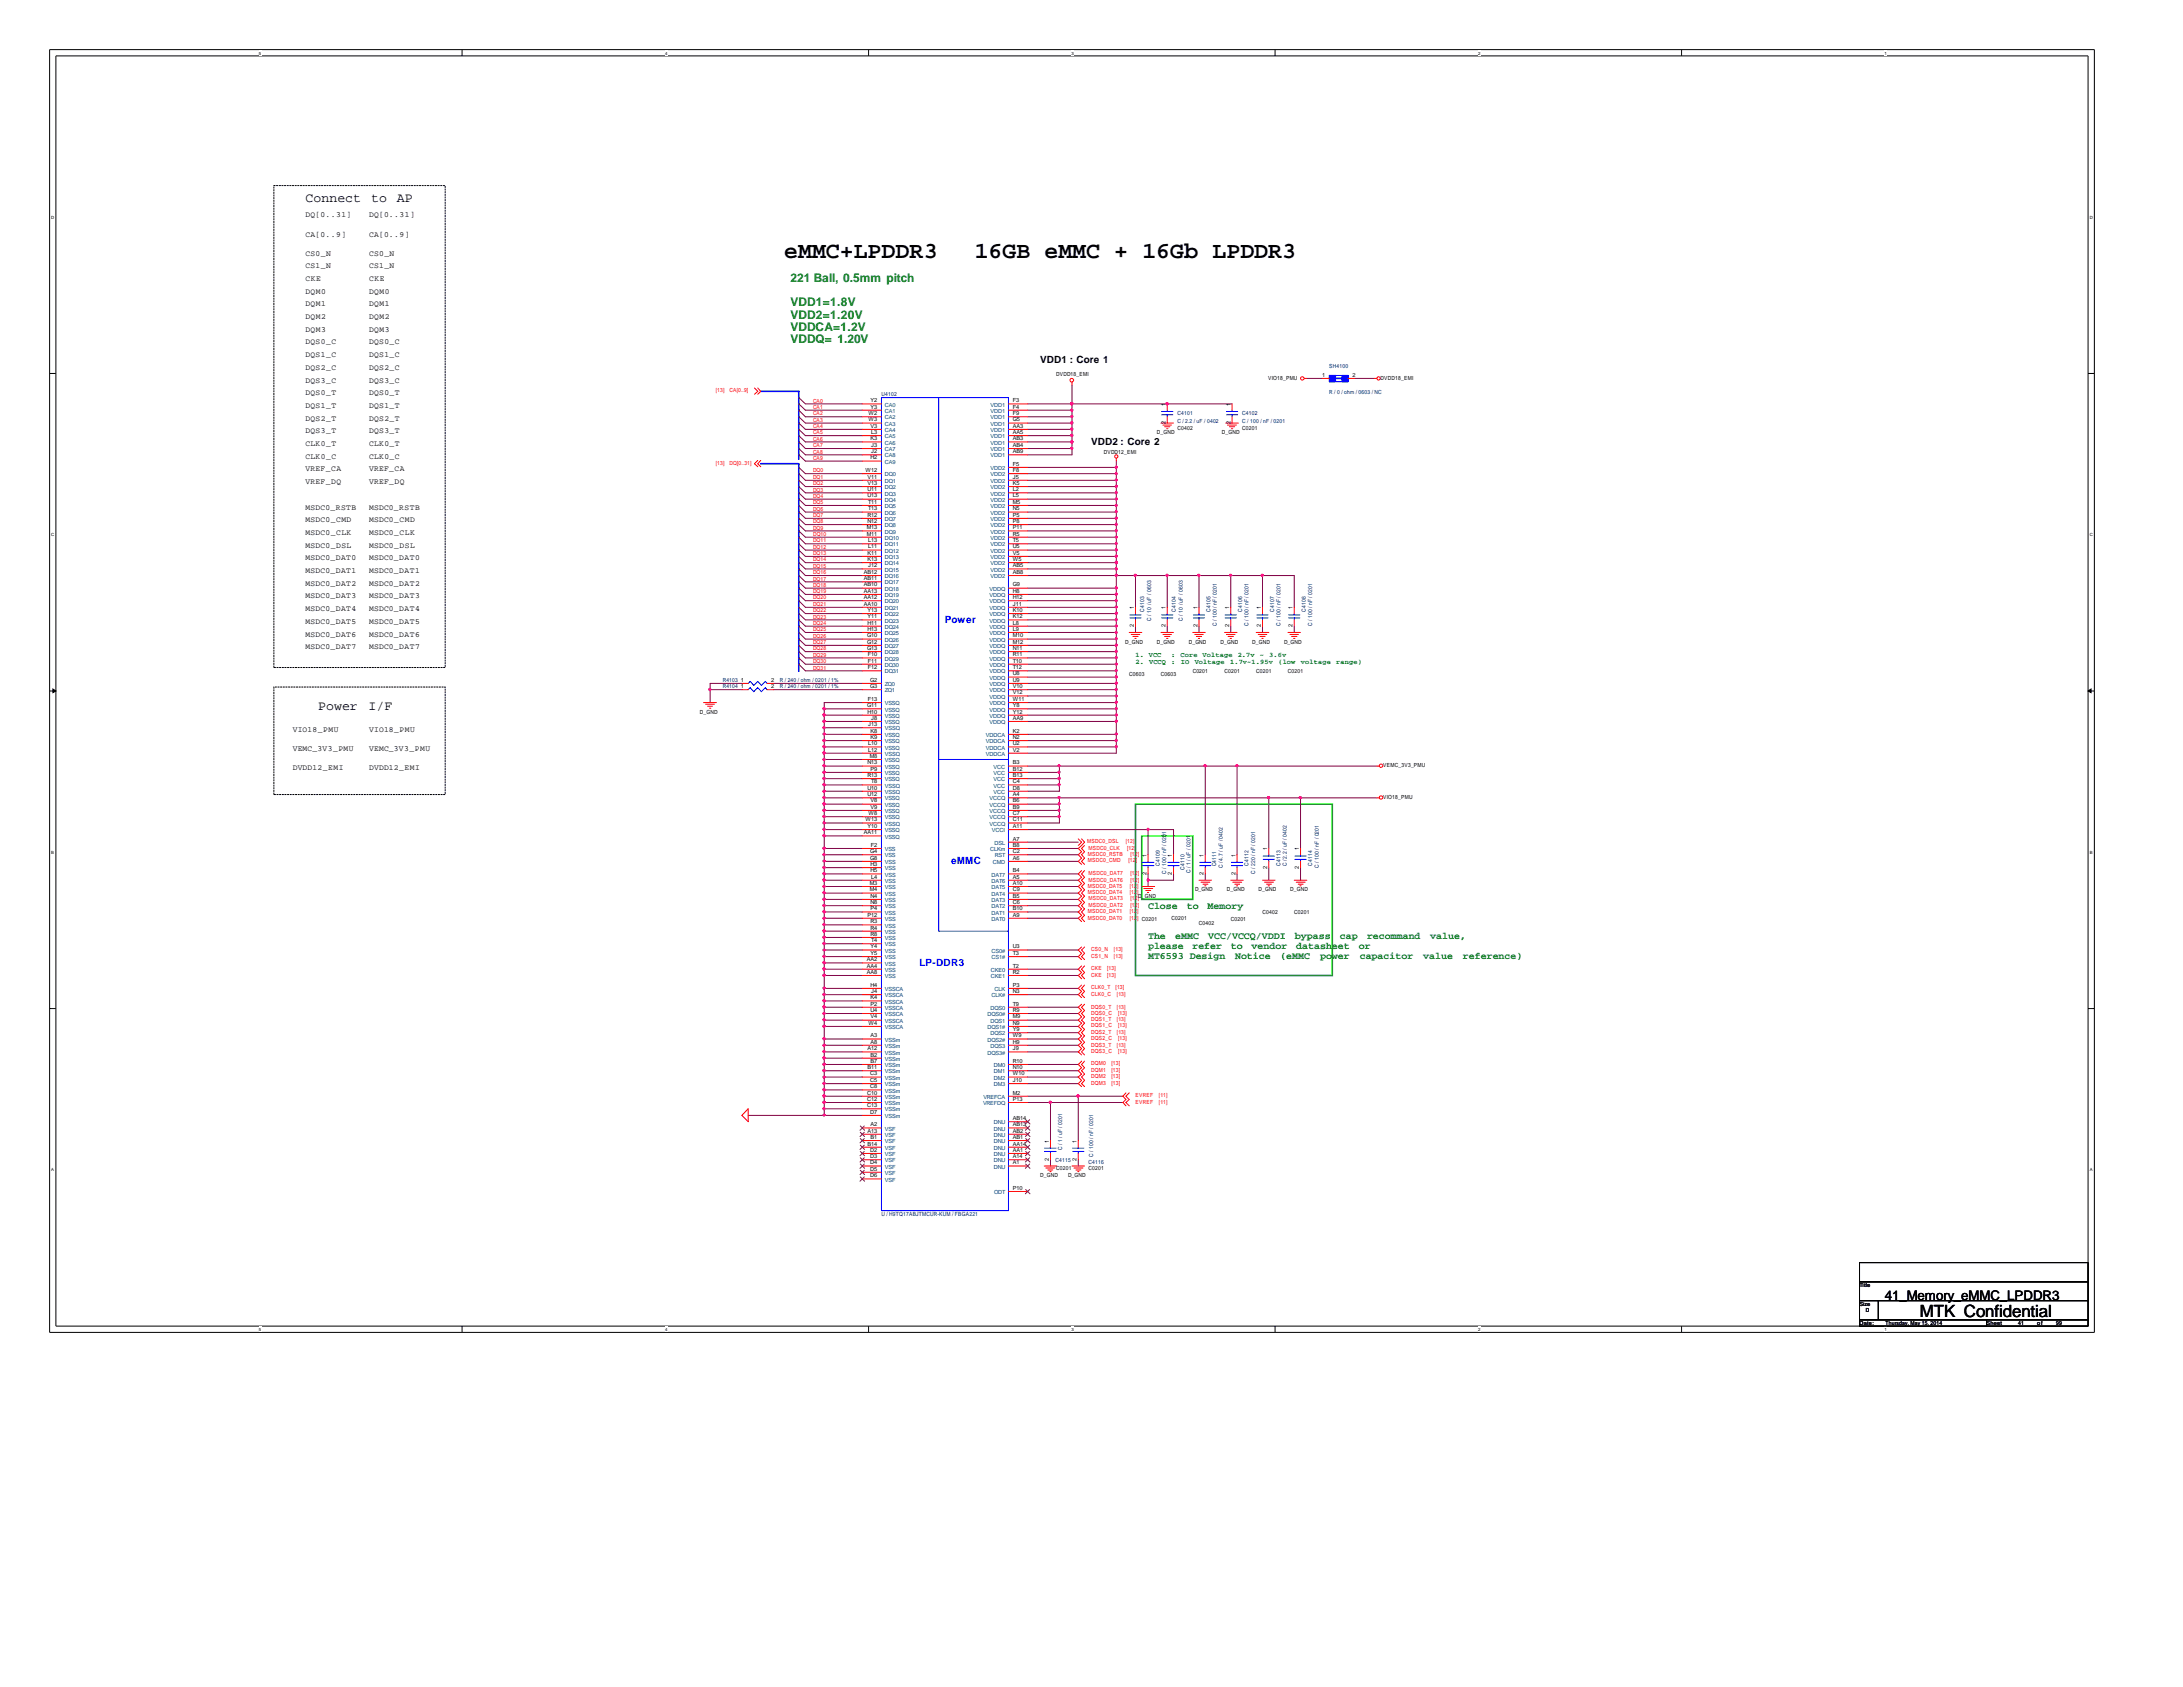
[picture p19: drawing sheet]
<svg xmlns="http://www.w3.org/2000/svg" width="279mm" height="216mm" viewBox="0 0 279 216" stroke-linecap="round" stroke-linejoin="round" font-family="sans-serif">
<defs><g id="words">
<g font-size="3">
<text x="100.4" y="33">eMMC+LPDDR3</text>
<text x="124.8" y="33">16GB eMMC + 16Gb LPDDR3</text>
</g>
<text font-size="2.2" x="245.7" y="168.5">MTK Confidential</text>
<g font-size="1.7">
<text x="39.1" y="25.9">Connect</text>
<text x="47.5" y="25.9">to</text>
<text x="50.8" y="25.9">AP</text>
<text x="40.7" y="90.9">Power</text>
<text x="47.2" y="90.9">I/F</text>
<text x="241.3" y="166.4">41_Memory_eMMC_LPDDR3</text>
</g>
<g font-size="1.5" fill="#008000">
<text x="101.2" y="36.1">221 Ball, 0.5mm pitch</text>
<text x="101.2" y="39.2">VDD1=1.8V</text>
<text x="101.2" y="40.8">VDD2=1.20V</text>
<text x="101.2" y="42.3">VDDCA=1.2V</text>
<text x="101.2" y="43.9">VDDQ= 1.20V</text>
</g>
<g font-size="1.3">
<text x="133.1" y="46.4">VDD1 : Core 1</text>
<text x="139.7" y="56.9">VDD2 : Core 2</text>
</g>
<g font-size="1.3" fill="#00f">
<text x="120.9" y="79.7">Power</text>
<text x="121.8" y="110.6">eMMC</text>
<text x="117.7" y="123.6">LP-DDR3</text>
</g>
<g font-size="1.3" fill="#008000">
<text x="146.9" y="116.3">Close</text>
<text x="151.9" y="116.3">to</text>
<text x="154.6" y="116.3">Memory</text>
<text x="146.9" y="120.2">The</text>
<text x="146.9" y="121.5">please</text>
<text x="146.9" y="122.8">MT6593 Design</text>
<text x="150.4" y="120.2">eMMC</text>
<text x="152.6" y="121.5">refer</text>
<text x="154.6" y="120.2">VCC/VCCQ/VDDI</text>
<text x="157.5" y="121.5">to</text>
<text x="158.1" y="122.8">Notice</text>
<text x="160.2" y="121.5">vendor</text>
<text x="163.9" y="122.8">(eMMC</text>
<text x="165.7" y="120.2">bypass</text>
<text x="165.9" y="121.5">datasheet</text>
<text x="169" y="122.8">power</text>
<text x="171.5" y="120.2">cap</text>
<text x="173.9" y="121.5">or</text>
<text x="174" y="122.8">capacitor</text>
<text x="175" y="120.2">recommand</text>
<text x="182.2" y="122.8">value</text>
<text x="183" y="120.2">value,</text>
<text x="187.2" y="122.8">reference)</text>
</g>
<g font-size="1">
<text x="39.1" y="27.8">DQ[0..31]</text>
<text x="47.2" y="27.8">DQ[0..31]</text>
<text x="39.1" y="30.3">CA[0..9]</text>
<text x="39.1" y="32.7">CS0_N</text>
<text x="39.1" y="34.3">CS1_N</text>
<text x="39.1" y="35.9">CKE</text>
<text x="47.2" y="32.7">CS0_N</text>
<text x="47.2" y="34.3">CS1_N</text>
<text x="47.2" y="35.9">CKE</text>
<text x="47.2" y="30.3">CA[0..9]</text>
<text x="39.1" y="37.6">DQM0</text>
<text x="39.1" y="39.2">DQM1</text>
<text x="39.1" y="40.9">DQM2</text>
<text x="47.2" y="37.6">DQM0</text>
<text x="47.2" y="39.2">DQM1</text>
<text x="47.2" y="40.9">DQM2</text>
<text x="39.1" y="42.5">DQM3</text>
<text x="39.1" y="44.1">DQS0_C</text>
<text x="39.1" y="45.7">DQS1_C</text>
<text x="39.1" y="47.3">DQS2_C</text>
<text x="47.2" y="42.5">DQM3</text>
<text x="47.2" y="44.1">DQS0_C</text>
<text x="47.2" y="45.7">DQS1_C</text>
<text x="47.2" y="47.3">DQS2_C</text>
<text x="39.1" y="50.6">DQS0_T</text>
<text x="39.1" y="52.2">DQS1_T</text>
<text x="39.1" y="53.8">DQS2_T</text>
<text x="39.1" y="49">DQS3_C</text>
<text x="47.2" y="50.6">DQS0_T</text>
<text x="47.2" y="52.2">DQS1_T</text>
<text x="47.2" y="53.8">DQS2_T</text>
<text x="47.2" y="49">DQS3_C</text>
<text x="39.1" y="55.5">DQS3_T</text>
<text x="39.1" y="57.1">CLK0_T</text>
<text x="39.1" y="58.7">CLK0_C</text>
<text x="47.2" y="55.5">DQS3_T</text>
<text x="47.2" y="57.1">CLK0_T</text>
<text x="47.2" y="58.7">CLK0_C</text>
<text x="39.1" y="65.2">MSDC0_RSTB</text>
<text x="39.1" y="60.3">VREF_CA</text>
<text x="39.1" y="62">VREF_DQ</text>
<text x="47.2" y="60.3">VREF_CA</text>
<text x="47.2" y="62">VREF_DQ</text>
<text x="47.2" y="65.2">MSDC0_RSTB</text>
<text x="39.1" y="66.8">MSDC0_CMD</text>
<text x="39.1" y="68.5">MSDC0_CLK</text>
<text x="39.1" y="70.1">MSDC0_DSL</text>
<text x="39.1" y="71.7">MSDC0_DAT0</text>
<text x="47.2" y="66.8">MSDC0_CMD</text>
<text x="47.2" y="68.5">MSDC0_CLK</text>
<text x="47.2" y="70.1">MSDC0_DSL</text>
<text x="47.2" y="71.7">MSDC0_DAT0</text>
<text x="39.1" y="73.4">MSDC0_DAT1</text>
<text x="39.1" y="75">MSDC0_DAT2</text>
<text x="39.1" y="76.6">MSDC0_DAT3</text>
<text x="47.2" y="73.4">MSDC0_DAT1</text>
<text x="47.2" y="75">MSDC0_DAT2</text>
<text x="47.2" y="76.6">MSDC0_DAT3</text>
<text x="39.1" y="78.2">MSDC0_DAT4</text>
<text x="39.1" y="79.8">MSDC0_DAT5</text>
<text x="39.1" y="81.5">MSDC0_DAT6</text>
<text x="39.1" y="83.1">MSDC0_DAT7</text>
<text x="47.2" y="78.2">MSDC0_DAT4</text>
<text x="47.2" y="79.8">MSDC0_DAT5</text>
<text x="47.2" y="81.5">MSDC0_DAT6</text>
<text x="47.2" y="83.1">MSDC0_DAT7</text>
<text x="37.5" y="93.7">VIO18_PMU</text>
<text x="47.2" y="93.7">VIO18_PMU</text>
<text x="37.5" y="96.1">VEMC_3V3_PMU</text>
<text x="37.5" y="98.6">DVDD12_EMI</text>
<text x="47.2" y="96.1">VEMC_3V3_PMU</text>
<text x="47.2" y="98.6">DVDD12_EMI</text>
</g>
<g font-size=".9" fill="#008000">
<text x="145.3" y="84.1">1. VCC</text>
<text x="145.3" y="85">2.</text>
<text x="147.1" y="85">VCCQ</text>
<text x="149.9" y="84.1">:</text>
<text x="149.9" y="85">:</text>
<text x="151.1" y="84.1">Core</text>
<text x="151.1" y="85">IO</text>
<text x="152.9" y="85">Voltage</text>
<text x="153.9" y="84.1">Voltage</text>
<text x="157.4" y="85">1.7v~1.95v</text>
<text x="158.4" y="84.1">2.7v</text>
<text x="161.2" y="84.1">~</text>
<text x="162.4" y="84.1">3.6v</text>
<text x="163.6" y="85">(low</text>
<text x="166.5" y="85">voltage</text>
<text x="171" y="85">range)</text>
</g>
<g font-size=".7" fill="#000080">
<text x="170.1" y="47">SH4100</text>
<text x="112.8" y="50.7">U4102</text>
<text x="150.7" y="53.1">C4101</text>
<text x="159" y="53.1">C4102</text>
<text x="170.1" y="50.4">R / 0 / ohm / 0603 / NC</text>
<text x="150.7" y="54.1">C / 2.2 / uF / 0402</text>
<text x="159" y="54.1">C / 100 / nF / 0201</text>
<text x="146.4" y="78.3" transform="rotate(-90 146.4 78.3)">C4103</text>
<text x="147.3" y="79.4" transform="rotate(-90 147.3 79.4)">C / 10 / uF / 0603</text>
<text x="150.5" y="78.3" transform="rotate(-90 150.5 78.3)">C4104</text>
<text x="151.4" y="79.4" transform="rotate(-90 151.4 79.4)">C / 10 / uF / 0603</text>
<text x="154.9" y="78.3" transform="rotate(-90 154.9 78.3)">C4105</text>
<text x="155.7" y="80.1" transform="rotate(-90 155.7 80.1)">C / 100 / nF / 0201</text>
<text x="159" y="78.3" transform="rotate(-90 159 78.3)">C4106</text>
<text x="159.8" y="80.1" transform="rotate(-90 159.8 80.1)">C / 100 / nF / 0201</text>
<text x="163.1" y="78.3" transform="rotate(-90 163.1 78.3)">C4107</text>
<text x="163.9" y="80.1" transform="rotate(-90 163.9 80.1)">C / 100 / nF / 0201</text>
<text x="167.1" y="78.3" transform="rotate(-90 167.1 78.3)">C4108</text>
<text x="167.9" y="80.1" transform="rotate(-90 167.9 80.1)">C / 100 / nF / 0201</text>
<text x="92.5" y="88.1">R4104</text>
<text x="92.5" y="87.3">R4103</text>
<text x="99.8" y="88.1">R / 240 / ohm / 0201 / 1%</text>
<text x="99.8" y="87.3">R / 240 / ohm / 0201 / 1%</text>
<text x="148.5" y="110.8" transform="rotate(-90 148.5 110.8)">C4109</text>
<text x="149.3" y="111.8" transform="rotate(-90 149.3 111.8)">C / 100 / nF / 0201</text>
<text x="151.6" y="111.3" transform="rotate(-90 151.6 111.3)">C4110</text>
<text x="152.4" y="111.7" transform="rotate(-90 152.4 111.7)">C / 1 / uF / 0201</text>
<text x="155.7" y="110.9" transform="rotate(-90 155.7 110.9)">C4111</text>
<text x="156.5" y="111.1" transform="rotate(-90 156.5 111.1)">C / 4.7 / uF / 0402</text>
<text x="159.8" y="110.8" transform="rotate(-90 159.8 110.8)">C4112</text>
<text x="160.7" y="111.8" transform="rotate(-90 160.7 111.8)">C / 220 / nF / 0201</text>
<text x="163.9" y="110.8" transform="rotate(-90 163.9 110.8)">C4113</text>
<text x="164.7" y="110.9" transform="rotate(-90 164.7 110.9)">C / 2.2 / uF / 0402</text>
<text x="167.9" y="110.8" transform="rotate(-90 167.9 110.8)">C4114</text>
<text x="168.8" y="111" transform="rotate(-90 168.8 111)">C / 100 / nF / 0201</text>
<text x="135.1" y="148.7">C4115</text>
<text x="135.9" y="147.2" transform="rotate(-90 135.9 147.2)">C / 1 / uF / 0201</text>
<text x="139.3" y="149">C4116</text>
<text x="139.9" y="148.1" transform="rotate(-90 139.9 148.1)">C / 100 / nF / 0201</text>
<text x="112.8" y="155.6">U / H9TQ17ABJTMCUR-KUM / FBGA221</text>
</g>
<g font-size=".7" fill="#f00">
<text x="91.6" y="50.2">[13]</text>
<text x="93.4" y="50.2">CA[0..9]</text>
<text x="104.1" y="51.5">CA0</text>
<text x="104.1" y="53.2">CA2</text>
<text x="104.1" y="54">CA3</text>
<text x="104.1" y="52.3">CA1</text>
<text x="91.6" y="59.5">[13]</text>
<text x="93.4" y="59.5">DQ[0..31]</text>
<text x="104.1" y="58.8">CA9</text>
<text x="104.1" y="56.4">CA6</text>
<text x="104.1" y="57.2">CA7</text>
<text x="104.1" y="58">CA8</text>
<text x="104.1" y="54.8">CA4</text>
<text x="104.1" y="55.6">CA5</text>
<text x="104.1" y="65.4">DQ6</text>
<text x="104.1" y="64.5">DQ5</text>
<text x="104.1" y="63.7">DQ4</text>
<text x="104.1" y="62.9">DQ3</text>
<text x="104.1" y="62.1">DQ2</text>
<text x="104.1" y="61.3">DQ1</text>
<text x="104.1" y="60.5">DQ0</text>
<text x="104.1" y="68.6">DQ10</text>
<text x="104.1" y="67.8">DQ9</text>
<text x="104.1" y="67">DQ8</text>
<text x="104.1" y="66.2">DQ7</text>
<text x="104.1" y="71.8">DQ14</text>
<text x="104.1" y="71">DQ13</text>
<text x="104.1" y="70.2">DQ12</text>
<text x="104.1" y="69.4">DQ11</text>
<text x="104.1" y="73.5">DQ16</text>
<text x="104.1" y="74.3">DQ17</text>
<text x="104.1" y="75.9">DQ19</text>
<text x="104.1" y="75.1">DQ18</text>
<text x="104.1" y="77.6">DQ21</text>
<text x="104.1" y="76.7">DQ20</text>
<text x="104.1" y="72.6">DQ15</text>
<text x="104.1" y="83.2">DQ28</text>
<text x="104.1" y="80.8">DQ25</text>
<text x="104.1" y="81.6">DQ26</text>
<text x="104.1" y="82.4">DQ27</text>
<text x="104.1" y="78.4">DQ22</text>
<text x="104.1" y="80">DQ24</text>
<text x="104.1" y="79.2">DQ23</text>
<text x="104.1" y="84">DQ29</text>
<text x="104.1" y="84.8">DQ30</text>
<text x="104.1" y="85.7">DQ31</text>
<text x="139.1" y="107.9">MSDC0_DSL</text>
<text x="144.1" y="107.9">[12]</text>
<text x="139.2" y="109.6">MSDC0_RSTB</text>
<text x="139.2" y="110.4">MSDC0_CMD</text>
<text x="139.2" y="113.6">MSDC0_DAT5</text>
<text x="139.3" y="108.8">MSDC0_CLK</text>
<text x="139.3" y="112.8">MSDC0_DAT6</text>
<text x="139.3" y="112">MSDC0_DAT7</text>
<text x="144.3" y="108.8">[12]</text>
<text x="144.4" y="110.4">[12]</text>
<text x="144.6" y="113.6">[12]</text>
<text x="144.7" y="109.6">[12]</text>
<text x="144.7" y="112.8">[12]</text>
<text x="144.7" y="112">[12]</text>
<text x="139.2" y="117.7">MSDC0_DAT0</text>
<text x="139.2" y="116.9">MSDC0_DAT1</text>
<text x="139.2" y="114.4">MSDC0_DAT4</text>
<text x="139.3" y="116">MSDC0_DAT2</text>
<text x="139.3" y="115.2">MSDC0_DAT3</text>
<text x="144.6" y="117.7">[12] C0201</text>
<text x="144.6" y="116.9">[12]</text>
<text x="144.6" y="114.4">[12]</text>
<text x="144.7" y="116">[12]</text>
<text x="144.7" y="115.2">[12]</text>
<text x="139.7" y="121.8">CS0_N</text>
<text x="139.7" y="125">CKE</text>
<text x="139.7" y="122.6">CS1_N</text>
<text x="139.7" y="124.2">CKE</text>
<text x="141.7" y="125">[13]</text>
<text x="141.7" y="124.2">[13]</text>
<text x="142.6" y="121.8">[13]</text>
<text x="142.6" y="122.6">[13]</text>
<text x="139.7" y="127.4">CLK0_C</text>
<text x="139.7" y="126.6">CLK0_T</text>
<text x="139.7" y="129.1">DQS0_T</text>
<text x="139.7" y="130.7">DQS1_T</text>
<text x="139.7" y="129.9">DQS0_C</text>
<text x="139.7" y="131.5">DQS1_C</text>
<text x="142.8" y="126.6">[13]</text>
<text x="143" y="127.4">[13]</text>
<text x="143" y="129.1">[13]</text>
<text x="143" y="130.7">[13]</text>
<text x="143.1" y="129.9">[13]</text>
<text x="143.1" y="131.5">[13]</text>
<text x="139.7" y="136.4">DQM0</text>
<text x="139.7" y="137.2">DQM1</text>
<text x="139.7" y="132.3">DQS2_T</text>
<text x="139.7" y="133.9">DQS3_T</text>
<text x="139.7" y="133.1">DQS2_C</text>
<text x="139.7" y="134.7">DQS3_C</text>
<text x="142.2" y="136.4">[13]</text>
<text x="142.2" y="137.2">[13]</text>
<text x="143" y="132.3">[13]</text>
<text x="143" y="133.9">[13]</text>
<text x="143.1" y="133.1">[13]</text>
<text x="143.1" y="134.7">[13]</text>
<text x="139.7" y="138">DQM2</text>
<text x="139.7" y="138.8">DQM3</text>
<text x="142.2" y="138">[13]</text>
<text x="142.2" y="138.8">[13]</text>
<text x="145.3" y="140.4">EVREF</text>
<text x="145.3" y="141.3">EVREF</text>
<text x="148.3" y="140.4">[11]</text>
<text x="148.3" y="141.3">[11]</text>
</g>
<g font-size=".7">
<text x="111.2" y="53.9">W3</text>
<text x="111.2" y="53.1">W2</text>
<text x="111.4" y="52.3">Y3</text>
<text x="111.4" y="51.5">Y2</text>
<text x="129.6" y="53.1">F9</text>
<text x="129.6" y="53.9">G5</text>
<text x="129.6" y="52.3">F4</text>
<text x="129.6" y="51.5">F3</text>
<text x="135.2" y="48.1">DVDD18_EMI</text>
<text x="149.2" y="51.9" transform="rotate(-90 149.2 51.9)">1</text>
<text x="157.5" y="51.9" transform="rotate(-90 157.5 51.9)">1</text>
<text x="162.3" y="48.6">VIO18_PMU</text>
<text x="169.2" y="48.2">1</text>
<text x="173.1" y="48.2">2</text>
<text x="176.7" y="48.6">DVDD18_EMI</text>
<text x="111.4" y="58.8">H2</text>
<text x="111.4" y="56.3">K3</text>
<text x="111.4" y="54.7">V3</text>
<text x="111.5" y="58">J2</text>
<text x="111.5" y="57.2">J3</text>
<text x="111.5" y="55.5">L3</text>
<text x="129.6" y="54.7">AA3</text>
<text x="129.6" y="55.5">AA5</text>
<text x="129.6" y="56.3">AB3</text>
<text x="129.6" y="57.2">AB4</text>
<text x="129.6" y="58">AB9</text>
<text x="129.6" y="59.6">F5</text>
<text x="141.3" y="58">DVDD12_EMI</text>
<text x="148.1" y="55.6">D_GND</text>
<text x="149.2" y="54.3" transform="rotate(-90 149.2 54.3)">2</text>
<text x="150.7" y="55.1">C0402</text>
<text x="156.4" y="55.6">D_GND</text>
<text x="157.5" y="54.3" transform="rotate(-90 157.5 54.3)">2</text>
<text x="159" y="55.1">C0201</text>
<text x="110.8" y="60.4">W12</text>
<text x="111" y="63.7">U13</text>
<text x="111" y="62.1">V13</text>
<text x="111" y="61.3">V11</text>
<text x="111" y="62.9">U11</text>
<text x="111.1" y="64.5">T11</text>
<text x="111.1" y="65.3">T13</text>
<text x="129.6" y="65.3">N5</text>
<text x="129.6" y="64.5">M5</text>
<text x="129.6" y="60.4">F8</text>
<text x="129.6" y="61.3">J5</text>
<text x="129.6" y="62.1">K5</text>
<text x="129.6" y="62.9">L2</text>
<text x="129.6" y="63.7">L5</text>
<text x="111" y="67.7">M13</text>
<text x="111" y="68.5">M11</text>
<text x="111" y="71">K11</text>
<text x="111" y="71.8">K13</text>
<text x="111" y="66.9">N12</text>
<text x="111" y="66.1">R12</text>
<text x="111.1" y="69.4">L13</text>
<text x="111.1" y="70.2">L11</text>
<text x="129.6" y="67.7">P11</text>
<text x="129.6" y="68.5">R5</text>
<text x="129.6" y="66.9">P8</text>
<text x="129.6" y="66.1">P5</text>
<text x="129.6" y="69.4">T5</text>
<text x="129.6" y="70.2">U5</text>
<text x="129.6" y="71">V5</text>
<text x="129.6" y="71.8">W5</text>
<text x="110.6" y="75.9">AA13</text>
<text x="110.6" y="74.3">AB11</text>
<text x="110.6" y="76.7">AA12</text>
<text x="110.6" y="73.4">AB12</text>
<text x="110.6" y="75.1">AB10</text>
<text x="110.6" y="77.5">AA10</text>
<text x="111.1" y="72.6">J12</text>
<text x="129.6" y="77.5">J11</text>
<text x="129.6" y="75.1">G9</text>
<text x="129.6" y="76.7">H12</text>
<text x="129.6" y="75.9">H8</text>
<text x="129.6" y="72.6">AB5</text>
<text x="129.6" y="73.4">AB8</text>
<text x="145.1" y="78" transform="rotate(-90 145.1 78)">1</text>
<text x="149.2" y="78" transform="rotate(-90 149.2 78)">1</text>
<text x="153.2" y="78" transform="rotate(-90 153.2 78)">1</text>
<text x="157.3" y="78" transform="rotate(-90 157.3 78)">1</text>
<text x="161.4" y="78" transform="rotate(-90 161.4 78)">1</text>
<text x="165.4" y="78" transform="rotate(-90 165.4 78)">1</text>
<text x="111" y="81.6">G10</text>
<text x="111" y="82.4">G12</text>
<text x="111" y="83.2">G13</text>
<text x="111" y="80.7">H13</text>
<text x="111" y="79.9">H11</text>
<text x="111" y="79.1">Y11</text>
<text x="111" y="78.3">Y13</text>
<text x="111.1" y="84">F10</text>
<text x="129.6" y="79.9">L8</text>
<text x="129.6" y="80.7">L9</text>
<text x="129.6" y="83.2">N11</text>
<text x="129.6" y="81.6">M10</text>
<text x="129.6" y="84">R11</text>
<text x="129.6" y="78.3">K10</text>
<text x="129.6" y="79.1">K12</text>
<text x="129.6" y="82.4">M12</text>
<text x="144" y="82.4">D_GND</text>
<text x="145.1" y="80.3" transform="rotate(-90 145.1 80.3)">2</text>
<text x="148.1" y="82.4">D_GND</text>
<text x="149.2" y="80.3" transform="rotate(-90 149.2 80.3)">2</text>
<text x="152.1" y="82.4">D_GND</text>
<text x="153.2" y="80.3" transform="rotate(-90 153.2 80.3)">2</text>
<text x="156.2" y="82.4">D_GND</text>
<text x="157.3" y="80.3" transform="rotate(-90 157.3 80.3)">2</text>
<text x="160.3" y="82.4">D_GND</text>
<text x="161.4" y="80.3" transform="rotate(-90 161.4 80.3)">2</text>
<text x="164.3" y="82.4">D_GND</text>
<text x="165.4" y="80.3" transform="rotate(-90 165.4 80.3)">2</text>
<text x="94.8" y="88.1">1</text>
<text x="94.8" y="87.2">1</text>
<text x="98.7" y="88.1">2</text>
<text x="98.7" y="87.2">2</text>
<text x="111.1" y="85.6">F12</text>
<text x="111.1" y="89.7">F13</text>
<text x="111.1" y="84.8">F11</text>
<text x="111.4" y="87.2">G2</text>
<text x="111.4" y="88.1">G3</text>
<text x="129.6" y="84.8">T10</text>
<text x="129.6" y="85.6">T12</text>
<text x="129.6" y="86.4">U8</text>
<text x="129.6" y="87.2">U9</text>
<text x="129.6" y="88.1">V10</text>
<text x="129.6" y="88.9">V12</text>
<text x="129.6" y="89.7">W11</text>
<text x="144.5" y="86.5">C0603</text>
<text x="148.6" y="86.5">C0603</text>
<text x="152.7" y="86.1">C0201</text>
<text x="156.7" y="86.1">C0201</text>
<text x="160.8" y="86.1">C0201</text>
<text x="164.8" y="86.1">C0201</text>
<text x="89.6" y="91.4">D_GND</text>
<text x="111" y="90.5">G11</text>
<text x="111" y="91.3">H10</text>
<text x="111.1" y="92.9">J13</text>
<text x="111.1" y="95.4">L10</text>
<text x="111.4" y="93.8">K8</text>
<text x="111.4" y="94.6">K9</text>
<text x="111.5" y="92.1">J8</text>
<text x="129.6" y="94.6">N2</text>
<text x="129.6" y="95.4">U2</text>
<text x="129.6" y="93.8">K2</text>
<text x="129.6" y="90.5">Y8</text>
<text x="129.6" y="91.3">Y12</text>
<text x="129.6" y="92.1">AA9</text>
<text x="111" y="97.8">N13</text>
<text x="111" y="99.4">R13</text>
<text x="111" y="101">U10</text>
<text x="111" y="101.9">U12</text>
<text x="111.1" y="96.2">L12</text>
<text x="111.3" y="97">M8</text>
<text x="111.4" y="98.6">P9</text>
<text x="111.5" y="100.2">T8</text>
<text x="129.6" y="97.8">B3</text>
<text x="129.6" y="98.6">B12</text>
<text x="129.6" y="99.4">B13</text>
<text x="129.6" y="100.2">C4</text>
<text x="129.6" y="101">D8</text>
<text x="129.6" y="101.9">A4</text>
<text x="129.6" y="96.2">V2</text>
<text x="177" y="98.2">VEMC_3V3_PMU</text>
<text x="110.6" y="106.8">AA11</text>
<text x="110.8" y="105.1">W13</text>
<text x="111" y="106">Y10</text>
<text x="111.2" y="104.3">W8</text>
<text x="111.4" y="102.7">V8</text>
<text x="111.4" y="103.5">V9</text>
<text x="129.6" y="102.7">B6</text>
<text x="129.6" y="104.3">C7</text>
<text x="129.6" y="105.1">C11</text>
<text x="129.6" y="106">A11</text>
<text x="129.6" y="103.5">B9</text>
<text x="129.6" y="107.6">A7</text>
<text x="177" y="102.2">VIO18_PMU</text>
<text x="111.3" y="113.2">M3</text>
<text x="111.4" y="109.2">G4</text>
<text x="111.4" y="110">G8</text>
<text x="111.4" y="110.8">H3</text>
<text x="111.4" y="111.6">H5</text>
<text x="111.5" y="108.4">F2</text>
<text x="111.5" y="112.4">L4</text>
<text x="129.6" y="108.4">B8</text>
<text x="129.6" y="109.2">C2</text>
<text x="129.6" y="110">A6</text>
<text x="129.6" y="111.6">B4</text>
<text x="129.6" y="112.4">A5</text>
<text x="129.6" y="113.2">A10</text>
<text x="146.7" y="112" transform="rotate(-90 146.7 112)">2</text>
<text x="146.7" y="109.7" transform="rotate(-90 146.7 109.7)">1</text>
<text x="150" y="112" transform="rotate(-90 150 112)">2</text>
<text x="150" y="109.7" transform="rotate(-90 150 109.7)">1</text>
<text x="154.1" y="112" transform="rotate(-90 154.1 112)">2</text>
<text x="154.1" y="109.7" transform="rotate(-90 154.1 109.7)">1</text>
<text x="158.1" y="112" transform="rotate(-90 158.1 112)">2</text>
<text x="158.1" y="109.7" transform="rotate(-90 158.1 109.7)">1</text>
<text x="162.2" y="111.2" transform="rotate(-90 162.2 111.2)">2</text>
<text x="162.2" y="108.8" transform="rotate(-90 162.2 108.8)">1</text>
<text x="166.2" y="111.2" transform="rotate(-90 166.2 111.2)">2</text>
<text x="166.2" y="108.8" transform="rotate(-90 166.2 108.8)">1</text>
<text x="111" y="117.3">P12</text>
<text x="111.3" y="114.1">M4</text>
<text x="111.4" y="114.9">N4</text>
<text x="111.4" y="115.7">N8</text>
<text x="111.4" y="116.5">P4</text>
<text x="111.4" y="118.2">R3</text>
<text x="111.4" y="119">R4</text>
<text x="111.4" y="119.8">R8</text>
<text x="129.6" y="114.1">C9</text>
<text x="129.6" y="114.9">B5</text>
<text x="129.6" y="115.7">C6</text>
<text x="129.6" y="116.5">B10</text>
<text x="129.6" y="117.3">A9</text>
<text x="145.7" y="114.9">D</text>
<text x="146.1" y="114.9">_GND</text>
<text x="149.9" y="117.8">C0201</text>
<text x="153" y="114.1">D_GND</text>
<text x="153.5" y="118.4">C0402</text>
<text x="157" y="114.1">D_GND</text>
<text x="157.5" y="117.9">C0201</text>
<text x="161.1" y="114.1">D_GND</text>
<text x="161.6" y="117">C0402</text>
<text x="165.1" y="114.1">D_GND</text>
<text x="165.7" y="117">C0201</text>
<text x="111" y="123">AA2</text>
<text x="111" y="123.8">AA4</text>
<text x="111" y="124.6">AA8</text>
<text x="111.4" y="121.4">Y4</text>
<text x="111.4" y="122.2">Y5</text>
<text x="111.5" y="120.6">T4</text>
<text x="129.6" y="121.4">U3</text>
<text x="129.6" y="122.2">T3</text>
<text x="129.6" y="123.8">T2</text>
<text x="129.6" y="124.6">R2</text>
<text x="111.2" y="131.1">W4</text>
<text x="111.4" y="126.3">H4</text>
<text x="111.4" y="127.9">K4</text>
<text x="111.4" y="128.7">P2</text>
<text x="111.4" y="129.5">U4</text>
<text x="111.4" y="130.3">V4</text>
<text x="111.5" y="127.1">J4</text>
<text x="129.6" y="126.3">P3</text>
<text x="129.6" y="127.1">N3</text>
<text x="129.6" y="128.7">T9</text>
<text x="129.6" y="129.5">R9</text>
<text x="129.6" y="130.3">M9</text>
<text x="129.6" y="131.1">N9</text>
<text x="129.6" y="132">Y9</text>
<text x="111" y="134.4">A12</text>
<text x="111" y="136.8">B11</text>
<text x="111.4" y="137.6">C3</text>
<text x="111.4" y="132.8">A3</text>
<text x="111.4" y="133.6">A8</text>
<text x="111.4" y="135.2">B2</text>
<text x="111.4" y="136">B7</text>
<text x="129.6" y="132.8">W9</text>
<text x="129.6" y="133.6">H9</text>
<text x="129.6" y="134.4">J9</text>
<text x="129.6" y="136">R10</text>
<text x="129.6" y="136.8">N10</text>
<text x="129.6" y="137.6">W10</text>
<text x="111" y="140.1">C10</text>
<text x="111" y="140.9">C12</text>
<text x="111" y="141.7">C13</text>
<text x="111.4" y="138.5">C5</text>
<text x="111.4" y="139.3">C8</text>
<text x="111.4" y="142.5">D7</text>
<text x="129.6" y="143.3">AB14</text>
<text x="129.6" y="138.5">J10</text>
<text x="129.6" y="140.1">M2</text>
<text x="129.6" y="140.9">P13</text>
<text x="111" y="144.9">A13</text>
<text x="111" y="146.6">B14</text>
<text x="111.4" y="147.4">D2</text>
<text x="111.4" y="148.2">D3</text>
<text x="111.4" y="149">D4</text>
<text x="111.4" y="149.8">D5</text>
<text x="111.4" y="144.1">A2</text>
<text x="111.4" y="145.8">B1</text>
<text x="129.6" y="149">A1</text>
<text x="129.6" y="148.2">A14</text>
<text x="129.6" y="147.4">AA1</text>
<text x="129.6" y="146.6">AA14</text>
<text x="129.6" y="145.8">AB1</text>
<text x="129.6" y="144.9">AB2</text>
<text x="129.6" y="144.1">AB13</text>
<text x="134.2" y="148.6" transform="rotate(-90 134.2 148.6)">2</text>
<text x="134.2" y="146.3" transform="rotate(-90 134.2 146.3)">1</text>
<text x="135.2" y="149.8">C0201</text>
<text x="137.8" y="148.6" transform="rotate(-90 137.8 148.6)">2</text>
<text x="137.8" y="146.3" transform="rotate(-90 137.8 146.3)">1</text>
<text x="139.3" y="149.7">C0201</text>
<text x="111.4" y="150.7">D6</text>
<text x="129.6" y="152.3">P10</text>
<text x="133.1" y="150.7">D_GND</text>
<text x="136.7" y="150.7">D_GND</text>
<text x="238" y="164.7">Title</text>
<text x="238" y="167.1">Size</text>
<text x="238.8" y="167.9">D</text>
<text x="238" y="169.5">Date:</text>
<text x="241.3" y="169.5">Thursday, May 15, 2014</text>
<text x="254.3" y="169.5">Sheet</text>
<text x="258.3" y="169.5">41</text>
<text x="260.7" y="169.5">of</text>
<text x="263.2" y="169.5">99</text>
</g>
<g font-size=".7" fill="#004080">
<text x="113.2" y="53.7">CA2</text>
<text x="113.2" y="52.8">CA1</text>
<text x="113.2" y="52">CA0</text>
<text x="126.8" y="53.7">VDD1</text>
<text x="126.8" y="52.8">VDD1</text>
<text x="126.8" y="52">VDD1</text>
<text x="113.2" y="59.4">CA9</text>
<text x="113.2" y="58.5">CA8</text>
<text x="113.2" y="56.9">CA6</text>
<text x="113.2" y="57.7">CA7</text>
<text x="113.2" y="56.1">CA5</text>
<text x="113.2" y="55.3">CA4</text>
<text x="113.2" y="54.5">CA3</text>
<text x="126.8" y="54.5">VDD1</text>
<text x="126.8" y="55.3">VDD1</text>
<text x="126.8" y="56.1">VDD1</text>
<text x="126.8" y="56.9">VDD1</text>
<text x="126.8" y="57.7">VDD1</text>
<text x="126.8" y="58.5">VDD1</text>
<text x="113.2" y="65">DQ5</text>
<text x="113.2" y="65.9">DQ6</text>
<text x="113.2" y="64.2">DQ4</text>
<text x="113.2" y="62.6">DQ2</text>
<text x="113.2" y="61.8">DQ1</text>
<text x="113.2" y="63.4">DQ3</text>
<text x="113.2" y="61">DQ0</text>
<text x="126.8" y="65.9">VDD2</text>
<text x="126.8" y="65">VDD2</text>
<text x="126.8" y="60.2">VDD2</text>
<text x="126.8" y="61">VDD2</text>
<text x="126.8" y="61.8">VDD2</text>
<text x="126.8" y="62.6">VDD2</text>
<text x="126.8" y="63.4">VDD2</text>
<text x="126.8" y="64.2">VDD2</text>
<text x="113.2" y="69.9">DQ11</text>
<text x="113.2" y="71.5">DQ13</text>
<text x="113.2" y="70.7">DQ12</text>
<text x="113.2" y="67.5">DQ8</text>
<text x="113.2" y="68.3">DQ9</text>
<text x="113.2" y="69.1">DQ10</text>
<text x="113.2" y="66.7">DQ7</text>
<text x="126.8" y="68.3">VDD2</text>
<text x="126.8" y="69.1">VDD2</text>
<text x="126.8" y="67.5">VDD2</text>
<text x="126.8" y="66.7">VDD2</text>
<text x="126.8" y="69.9">VDD2</text>
<text x="126.8" y="70.7">VDD2</text>
<text x="126.8" y="71.5">VDD2</text>
<text x="113.2" y="73.2">DQ15</text>
<text x="113.2" y="72.3">DQ14</text>
<text x="113.2" y="76.4">DQ19</text>
<text x="113.2" y="74.8">DQ17</text>
<text x="113.2" y="77.2">DQ20</text>
<text x="113.2" y="74">DQ16</text>
<text x="113.2" y="75.6">DQ18</text>
<text x="126.7" y="75.6">VDDQ</text>
<text x="126.7" y="77.2">VDDQ</text>
<text x="126.7" y="76.4">VDDQ</text>
<text x="126.8" y="72.3">VDD2</text>
<text x="126.8" y="73.2">VDD2</text>
<text x="126.8" y="74">VDD2</text>
<text x="113.2" y="82.1">DQ26</text>
<text x="113.2" y="81.3">DQ25</text>
<text x="113.2" y="82.9">DQ27</text>
<text x="113.2" y="83.7">DQ28</text>
<text x="113.2" y="80.5">DQ24</text>
<text x="113.2" y="79.7">DQ23</text>
<text x="113.2" y="78.9">DQ22</text>
<text x="113.2" y="78.1">DQ21</text>
<text x="126.7" y="80.5">VDDQ</text>
<text x="126.7" y="81.3">VDDQ</text>
<text x="126.7" y="83.7">VDDQ</text>
<text x="126.7" y="78.1">VDDQ</text>
<text x="126.7" y="82.1">VDDQ</text>
<text x="126.7" y="78.9">VDDQ</text>
<text x="126.7" y="79.7">VDDQ</text>
<text x="126.7" y="82.9">VDDQ</text>
<text x="113.2" y="86.2">DQ31</text>
<text x="113.2" y="84.5">DQ29</text>
<text x="113.2" y="87.8">ZQ0</text>
<text x="113.2" y="85.3">DQ30</text>
<text x="113.2" y="88.6">ZQ1</text>
<text x="126.7" y="84.5">VDDQ</text>
<text x="126.7" y="85.3">VDDQ</text>
<text x="126.7" y="86.2">VDDQ</text>
<text x="126.7" y="87">VDDQ</text>
<text x="126.7" y="87.8">VDDQ</text>
<text x="126.7" y="88.6">VDDQ</text>
<text x="126.7" y="89.4">VDDQ</text>
<text x="113.2" y="90.3">VSSQ</text>
<text x="113.2" y="91.1">VSSQ</text>
<text x="113.2" y="91.9">VSSQ</text>
<text x="113.2" y="92.7">VSSQ</text>
<text x="113.2" y="93.5">VSSQ</text>
<text x="113.2" y="94.3">VSSQ</text>
<text x="113.2" y="95.1">VSSQ</text>
<text x="113.2" y="95.9">VSSQ</text>
<text x="126.2" y="95.1">VDDCA</text>
<text x="126.2" y="95.9">VDDCA</text>
<text x="126.2" y="94.3">VDDCA</text>
<text x="126.7" y="90.3">VDDQ</text>
<text x="126.7" y="91.1">VDDQ</text>
<text x="126.7" y="91.9">VDDQ</text>
<text x="126.7" y="92.7">VDDQ</text>
<text x="113.2" y="96.7">VSSQ</text>
<text x="113.2" y="97.5">VSSQ</text>
<text x="113.2" y="98.4">VSSQ</text>
<text x="113.2" y="99.2">VSSQ</text>
<text x="113.2" y="100">VSSQ</text>
<text x="113.2" y="100.8">VSSQ</text>
<text x="113.2" y="101.6">VSSQ</text>
<text x="126.2" y="96.7">VDDCA</text>
<text x="127.2" y="98.4">VCC</text>
<text x="127.2" y="99.2">VCC</text>
<text x="127.2" y="100">VCC</text>
<text x="127.2" y="100.8">VCC</text>
<text x="127.2" y="101.6">VCC</text>
<text x="113.2" y="102.4">VSSQ</text>
<text x="113.2" y="103.3">VSSQ</text>
<text x="113.2" y="104.1">VSSQ</text>
<text x="113.2" y="104.9">VSSQ</text>
<text x="113.2" y="105.7">VSSQ</text>
<text x="113.2" y="106.5">VSSQ</text>
<text x="113.2" y="107.3">VSSQ</text>
<text x="126.7" y="102.4">VCCQ</text>
<text x="126.7" y="103.3">VCCQ</text>
<text x="126.7" y="104.9">VCCQ</text>
<text x="126.7" y="105.7">VCCQ</text>
<text x="126.7" y="104.1">VCCQ</text>
<text x="127" y="106.5">VCCI</text>
<text x="113.2" y="108.9">VSS</text>
<text x="113.2" y="109.7">VSS</text>
<text x="113.2" y="110.6">VSS</text>
<text x="113.2" y="111.4">VSS</text>
<text x="113.2" y="112.2">VSS</text>
<text x="113.2" y="113">VSS</text>
<text x="113.2" y="113.8">VSS</text>
<text x="126.7" y="108.9">CLKm</text>
<text x="126.9" y="112.2">DAT7</text>
<text x="126.9" y="113">DAT6</text>
<text x="126.9" y="113.8">DAT5</text>
<text x="127.1" y="110.6">CMD</text>
<text x="127.3" y="108.1">DSL</text>
<text x="127.3" y="109.7">RST</text>
<text x="113.2" y="114.6">VSS</text>
<text x="113.2" y="115.4">VSS</text>
<text x="113.2" y="116.2">VSS</text>
<text x="113.2" y="117.1">VSS</text>
<text x="113.2" y="117.9">VSS</text>
<text x="113.2" y="118.7">VSS</text>
<text x="113.2" y="119.5">VSS</text>
<text x="126.9" y="114.6">DAT4</text>
<text x="126.9" y="115.4">DAT3</text>
<text x="126.9" y="116.2">DAT2</text>
<text x="126.9" y="117.1">DAT1</text>
<text x="126.9" y="117.9">DAT0</text>
<text x="113.2" y="120.3">VSS</text>
<text x="113.2" y="121.1">VSS</text>
<text x="113.2" y="121.9">VSS</text>
<text x="113.2" y="122.8">VSS</text>
<text x="113.2" y="123.6">VSS</text>
<text x="113.2" y="124.4">VSS</text>
<text x="113.2" y="125.2">VSS</text>
<text x="126.8" y="124.4">CKE0</text>
<text x="126.8" y="125.2">CKE1</text>
<text x="126.9" y="121.9">CS0#</text>
<text x="126.9" y="122.8">CS1#</text>
<text x="113.2" y="126.8">VSSCA</text>
<text x="113.2" y="127.6">VSSCA</text>
<text x="113.2" y="128.4">VSSCA</text>
<text x="113.2" y="129.2">VSSCA</text>
<text x="113.2" y="130">VSSCA</text>
<text x="113.2" y="130.9">VSSCA</text>
<text x="113.2" y="131.7">VSSCA</text>
<text x="126.4" y="130">DQS0#</text>
<text x="126.4" y="131.7">DQS1#</text>
<text x="126.8" y="129.2">DQS0</text>
<text x="126.8" y="130.9">DQS1</text>
<text x="126.9" y="127.6">CLK#</text>
<text x="127.3" y="126.8">CLK</text>
<text x="113.2" y="133.3">VSSm</text>
<text x="113.2" y="134.1">VSSm</text>
<text x="113.2" y="135">VSSm</text>
<text x="113.2" y="135.8">VSSm</text>
<text x="113.2" y="136.6">VSSm</text>
<text x="113.2" y="137.4">VSSm</text>
<text x="126.4" y="133.3">DQS2#</text>
<text x="126.4" y="135">DQS3#</text>
<text x="126.8" y="132.5">DQS2</text>
<text x="126.8" y="134.1">DQS3</text>
<text x="127.2" y="136.6">DM0</text>
<text x="127.2" y="137.4">DM1</text>
<text x="113.2" y="138.2">VSSm</text>
<text x="113.2" y="139">VSSm</text>
<text x="113.2" y="139.8">VSSm</text>
<text x="113.2" y="140.6">VSSm</text>
<text x="113.2" y="141.4">VSSm</text>
<text x="113.2" y="142.2">VSSm</text>
<text x="113.2" y="143.1">VSSm</text>
<text x="125.8" y="141.4">VREFDQ</text>
<text x="125.9" y="140.6">VREFCA</text>
<text x="127.2" y="143.9">DNU</text>
<text x="127.2" y="138.2">DM2</text>
<text x="127.2" y="139">DM3</text>
<text x="113.2" y="144.7">VSF</text>
<text x="113.2" y="145.5">VSF</text>
<text x="113.2" y="146.3">VSF</text>
<text x="113.2" y="147.2">VSF</text>
<text x="113.2" y="148">VSF</text>
<text x="113.2" y="148.8">VSF</text>
<text x="113.2" y="149.6">VSF</text>
<text x="127.2" y="149.6">DNU</text>
<text x="127.2" y="148.8">DNU</text>
<text x="127.2" y="148">DNU</text>
<text x="127.2" y="147.2">DNU</text>
<text x="127.2" y="146.3">DNU</text>
<text x="127.2" y="145.5">DNU</text>
<text x="127.2" y="144.7">DNU</text>
<text x="113.2" y="150.4">VSF</text>
<text x="113.2" y="151.2">VSF</text>
<text x="127.3" y="152.8">ODT</text>
</g>
<g font-size=".6">
<text x="33.1" y="7">5</text>
<text x="85.1" y="7">4</text>
<text x="137.2" y="7">3</text>
<text x="189.2" y="7">2</text>
<text x="241.2" y="7">1</text>
<text x="6.6" y="28">D</text>
<text x="267.5" y="28">D</text>
<text x="6.6" y="68.6">C</text>
<text x="267.5" y="68.6">C</text>
<text x="6.6" y="109.3">B</text>
<text x="267.5" y="109.3">B</text>
<text x="6.6" y="149.9">A</text>
<text x="267.5" y="149.9">A</text>
<text x="33.1" y="170.3">5</text>
<text x="85.1" y="170.3">4</text>
<text x="137.2" y="170.3">3</text>
<text x="189.2" y="170.3">2</text>
<text x="241.2" y="170.3">1</text>
</g>
</g></defs>
<path d="M6.3 6.3h261.8v164.2h-261.8zM7.2 7.2h260.1v162.5h-260.1z" fill="none" stroke="#000" stroke-width=".13"/>
<g fill="#fff">
<path d="M33.1 6.4h.3v.7h-.3z"/>
<path d="M33.1 169.8h.3v.7h-.3z"/>
</g>
<path d="M59.1 6.3v.9M59.1 169.7v.8" fill="none" stroke="#000" stroke-width=".13"/>
<g fill="#fff">
<path d="M85.1 6.4h.3v.7h-.3z"/>
<path d="M85.1 169.8h.3v.7h-.3z"/>
</g>
<path d="M111.2 6.3v.9M111.2 169.7v.8" fill="none" stroke="#000" stroke-width=".13"/>
<g fill="#fff">
<path d="M137.2 6.4h.3v.7h-.3z"/>
<path d="M137.2 169.8h.3v.7h-.3z"/>
</g>
<path d="M163.2 6.3v.9M163.2 169.7v.8" fill="none" stroke="#000" stroke-width=".13"/>
<g fill="#fff">
<path d="M189.2 6.4h.3v.7h-.3z"/>
<path d="M189.2 169.8h.3v.7h-.3z"/>
</g>
<path d="M215.2 6.3v.9M215.2 169.7v.8" fill="none" stroke="#000" stroke-width=".13"/>
<g fill="#fff">
<path d="M241.2 6.4h.3v.7h-.3z"/>
<path d="M241.2 169.8h.3v.7h-.3z"/>
<path d="M6.6 27.4h.3v.7h-.3z"/>
<path d="M267.5 27.4h.3v.7h-.3z"/>
<path d="M6.6 68.1h.3v.6h-.3z"/>
<path d="M267.5 68.1h.3v.6h-.3z"/>
</g>
<path d="M6.3 47.8h.9M267.3 47.8h.8" fill="none" stroke="#000" stroke-width=".13"/>
<g fill="#fff">
<path d="M6.6 108.7h.3v.7h-.3z"/>
<path d="M267.5 108.7h.3v.7h-.3z"/>
</g>
<path d="M6.3 88.4h.9M267.3 88.4h.8" fill="none" stroke="#000" stroke-width=".13"/>
<g fill="#000" stroke="#000" stroke-width=".13">
<path d="M6.8 88.2l.4 .2-.4 .2z" fill-rule="evenodd"/>
<path d="M267.3 88.4l.3-.2v.4z" fill-rule="evenodd"/>
</g>
<g fill="#fff">
<path d="M6.6 149.4h.3v.6h-.3z"/>
<path d="M267.5 149.4h.3v.6h-.3z"/>
</g>
<path d="M6.3 129.1h.9M267.3 129.1h.8M238 161.6h29.3v2.4h-29.3zM238 164h29.3v2.5h-29.3zM238 168.9h16.3v.8h-16.3zM238 166.5h2.4v2.4h-2.4zM240.4 166.5h26.9v2.4h-26.9zM254.3 168.9h13v.8h-13z" fill="none" stroke="#000" stroke-width=".13"/>
<path d="M35.1 23.7h21.9v61.7h-21.9zM35.1 87.9h21.9v13.8h-21.9z" fill="none" stroke="#000" stroke-width=".13" stroke-dasharray=".3 .1" stroke-linecap="butt"/>
<path d="M145.3 102.9h25.2v21.9h-25.2zM146.1 107h6.6v8.1h-6.6z" fill="none" stroke="#0f0" stroke-width=".21"/>
<path d="M97.4 50.1h4.8v8.7M97.4 59.4h4.8v26.5" fill="none" stroke="#00f" stroke-width=".21"/>
<g fill="none" stroke="#800040" stroke-width=".13">
<path d="M102.2 59.8l.9 .8h7.3M102.2 58.2l.9 .8h7.3M102.2 55.8l.9 .8h7.3M102.2 54.9l.9 .9h7.3M102.2 54.1l.9 .8h7.3M102.2 50.9l.9 .8h7.3M102.2 51.7l.9 .8h7.3M102.2 52.5l.9 .8h7.3M102.2 53.3l.9 .8h7.3M102.2 56.6l.9 .8h7.3M102.2 57.4l.9 .8h7.3M131.5 56.6h5.7"/>
<path d="M131.5 55.8h5.7M131.5 54.9h5.7M131.5 59.8h11.4M131.5 51.7h26.2M131.5 52.5h5.7M131.5 53.3h5.7M131.5 54.1h5.7M131.5 57.4h5.7M137.2 49.3v8.9h-5.7M142.9 59v37.4h-11.4M167.3 48.4h2M173.4 48.4h2.5"/>
<path d="M102.2 67.9l.9 .8h7.3M102.2 67.1l.9 .8h7.3M102.2 66.3l.9 .8h7.3M102.2 65.5l.9 .8h7.3M102.2 64.7l.9 .8h7.3M102.2 63.9l.9 .8h7.3M102.2 63.1l.9 .8h7.3M102.2 62.3l.9 .8h7.3M102.2 61.5l.9 .8h7.3M102.2 60.6l.9 .9h7.3M102.2 72.8l.9 .9h7.3M102.2 73.7l.9 .8h7.3"/>
<path d="M102.2 75.3l.9 .8h7.3M102.2 74.5l.9 .8h7.3M102.2 76.9l.9 .8h7.3M102.2 76.1l.9 .8h7.3M102.2 77.7l.9 .8h7.3M102.2 79.3l.9 .8h7.3M102.2 78.5l.9 .8h7.3M102.2 72l.9 .8h7.3M102.2 71.2l.9 .8h7.3M102.2 70.4l.9 .8h7.3M102.2 69.6l.9 .8h7.3M102.2 68.7l.9 .9h7.3"/>
<path d="M131.5 68.7h11.4M131.5 67.9h11.4M131.5 67.1h11.4M131.5 66.3h11.4M131.5 65.5h11.4M131.5 64.7h11.4M131.5 63.9h11.4M131.5 63.1h11.4M131.5 62.3h11.4M131.5 61.5h11.4M131.5 60.6h11.4M131.5 73.7h34.2v4"/>
<path d="M131.5 76.1h11.4M131.5 75.3h11.4M131.5 77.7h11.4M131.5 76.9h11.4M131.5 78.5h11.4M131.5 79.3h11.4M131.5 72.8h11.4M131.5 72h11.4M131.5 71.2h11.4M131.5 70.4h11.4M131.5 69.6h11.4M145.3 73.7v4"/>
<path d="M149.4 73.7v4M153.5 73.7v4M157.5 73.7v4M161.6 73.7v4M90.9 88.3h4.1M95 87.5h-4.1v2.4M99 87.5h11.4M99 88.3h11.4M102.2 82.6l.9 .8h7.3M102.2 83.4l.9 .8h7.3M102.2 84.2l.9 .8h7.3M102.2 85l.9 .9h7.3"/>
<path d="M102.2 80.1l.9 .8h7.3M102.2 80.9l.9 .9h7.3M102.2 81.8l.9 .8h7.3M105.5 98h4.9M105.5 92.3h4.9M105.5 94h4.9M105.5 94.8h4.9M105.5 95.6h4.9M105.5 96.4h4.9M105.5 93.1h4.9M105.5 91.5h4.9M105.5 90.7h4.9"/>
<path d="M105.5 99.7h4.9M105.5 98.8h4.9M105.5 97.2h4.9M110.4 89.9h-4.9v52.8M131.5 83.4h11.4M131.5 84.2h11.4M131.5 85h11.4M131.5 85.9h11.4M131.5 80.9h11.4M131.5 81.8h11.4M131.5 82.6h11.4M131.5 80.1h11.4"/>
<path d="M131.5 98h44.7M131.5 92.3h11.4M131.5 94h11.4M131.5 94.8h11.4M131.5 87.5h11.4M131.5 95.6h11.4M131.5 89.9h11.4M131.5 88.3h11.4M131.5 91.5h11.4M131.5 90.7h11.4M131.5 99.7h4.1M131.5 98.8h4.1"/>
<path d="M131.5 89.1h11.4M131.5 86.7h11.4M135.6 98v3.3h-4.1M145.3 80.1v.8M149.4 80.1v.8M153.5 80.1v.8M154.3 98v11.4M157.5 80.1v.8M158.3 98v11.4M161.6 80.1v.8M165.7 80.1v.8M105.5 109.4h4.9"/>
<path d="M105.5 110.2h4.9M105.5 108.6h4.9M105.5 115.1h4.9M105.5 117.5h4.9M105.5 114.3h4.9M105.5 116.7h4.9M105.5 113.5h4.9M105.5 115.9h4.9M105.5 112.6h4.9M105.5 111.8h4.9M105.5 102.9h4.9M105.5 102.1h4.9"/>
<path d="M105.5 106.2h4.9M105.5 101.3h4.9M105.5 100.5h4.9M105.5 107h4.9M105.5 105.3h4.9M105.5 111h4.9M105.5 103.7h4.9M105.5 104.5h4.9M105.5 120h4.9M105.5 119.2h4.9M105.5 118.4h4.9M131.5 109.4h6.5"/>
<path d="M131.5 110.2h6.5M131.5 108.6h6.5M131.5 107.8h6.5M131.5 115.1h6.5M131.5 117.5h6.5M131.5 114.3h6.5M131.5 116.7h6.5M131.5 113.5h6.5M131.5 115.9h6.5M131.5 112.6h6.5M131.5 111.8h6.5M131.5 102.9h4.1"/>
<path d="M131.5 102.1h44.7M131.5 106.2h18.7v3.2M131.5 100.5h4.1M131.5 103.7h4.1M131.5 104.5h4.1M135.6 102.1v3.2h-4.1M146.9 106.2v3.2M146.9 111.8v1.7M150.2 111.8v.8h-3.3M154.3 111.8v.8M158.3 111.8v.8M162.4 102.1v6.5"/>
<path d="M162.4 111v1.6M166.5 102.1v6.5M166.5 111v1.6M105.5 137.8h4.9M105.5 139.5h4.9M105.5 137h4.9M105.5 138.7h4.9M105.5 121.6h4.9M105.5 124.8h4.9M105.5 122.4h4.9M105.5 124h4.9M105.5 126.5h4.9"/>
<path d="M105.5 127.3h4.9M105.5 136.2h4.9M105.5 123.2h4.9M105.5 120.8h4.9M105.5 133h4.9M105.5 131.4h4.9M105.5 130.6h4.9M105.5 129.7h4.9M105.5 128.9h4.9M105.5 128.1h4.9M105.5 135.4h4.9M105.5 134.6h4.9"/>
<path d="M105.5 133.8h4.9M131.5 137.8h6.5M131.5 137h6.5M131.5 138.7h6.5M131.5 121.6h6.5M131.5 124.8h6.5M131.5 122.4h6.5M131.5 124h6.5M131.5 126.5h6.5M131.5 127.3h6.5M131.5 136.2h6.5M131.5 133h6.5"/>
<path d="M131.5 131.4h6.5M131.5 130.6h6.5M131.5 129.7h6.5M131.5 128.9h6.5M131.5 134.6h6.5M131.5 133.8h6.5M131.5 132.2h6.5M95.8 142.7h14.6M105.5 140.3h4.9M105.5 141.1h4.9M105.5 141.9h4.9M131.5 140.3h12.2"/>
<path d="M131.5 141.1h12.2M134.5 141.1v4.9M134.5 148.4v.8M138 140.3v5.7M138 148.4v.8"/>
</g>
<g fill="#f0f" stroke="#f0f" stroke-width=".13">
<path d="M135.5 99.5h.1l.1 .1-.1 .2-.1-.1z" fill-rule="evenodd"/>
<path d="M142.8 62.1h.2v.1l-.1 .2-.1-.1z" fill-rule="evenodd"/>
<path d="M137.1 56.5h.2v.1l-.1 .1-.1-.1z" fill-rule="evenodd"/>
<path d="M135.5 103.6h.1l.1 .1-.1 .1h-.1z" fill-rule="evenodd"/>
<path d="M135.5 102.8h.1l.1 .1-.1 .1h-.1z" fill-rule="evenodd"/>
<path d="M142.8 66.2h.2v.1l-.1 .2-.1-.1z" fill-rule="evenodd"/>
<path d="M142.8 65.4h.2v.2h-.2z" fill-rule="evenodd"/>
<path d="M105.4 137.7h.2v.1l-.1 .2-.1-.1z" fill-rule="evenodd"/>
<path d="M105.4 140.2h.2v.2h-.2z" fill-rule="evenodd"/>
<path d="M105.4 139.4h.2v.2h-.2z" fill-rule="evenodd"/>
<path d="M105.4 136.9h.2v.2h-.2z" fill-rule="evenodd"/>
<path d="M105.4 138.5h.2v.1l-.1 .2-.1-.1z" fill-rule="evenodd"/>
<path d="M105.4 141h.2v.2h-.2z" fill-rule="evenodd"/>
<path d="M154.1 97.9h.2l.1 .1-.2 .1h-.1z" fill-rule="evenodd"/>
<path d="M166.3 102h.2l.1 .1-.2 .1-.1-.1z" fill-rule="evenodd"/>
<path d="M146.8 106h.2v.2h-.2z" fill-rule="evenodd"/>
<path d="M146.8 112.5h.2l.1 .1-.2 .2-.1-.1z" fill-rule="evenodd"/>
<path d="M162.3 102h.2v.1l-.2 .1v-.1z" fill-rule="evenodd"/>
<path d="M137.1 56.5h.2v.1l-.1 .1-.1-.1z" fill-rule="evenodd"/>
<path d="M137.1 55.6h.2v.2h-.2z" fill-rule="evenodd"/>
<path d="M135.5 97.9h.1v.2h-.1z" fill-rule="evenodd"/>
<path d="M158.2 97.9h.2l.1 .1-.2 .1h-.1z" fill-rule="evenodd"/>
<path d="M142.8 92.2h.2v.1l-.1 .2-.1-.1z" fill-rule="evenodd"/>
<path d="M142.8 72.7h.2v.2h-.2z" fill-rule="evenodd"/>
<path d="M142.8 71.9h.2v.1l-.1 .1h-.1z" fill-rule="evenodd"/>
<path d="M105.4 142.6h.2v.1l-.1 .1h-.1z" fill-rule="evenodd"/>
<path d="M105.4 141.8h.2v.1l-.1 .1h-.1z" fill-rule="evenodd"/>
<path d="M142.8 93.8h.2v.2h-.2z" fill-rule="evenodd"/>
<path d="M142.8 84.1h.2v.1l-.1 .1h-.1z" fill-rule="evenodd"/>
<path d="M142.8 94.6h.2v.1l-.1 .2h-.1z" fill-rule="evenodd"/>
<path d="M135.5 99.5h.1l.1 .1-.1 .2-.1-.1z" fill-rule="evenodd"/>
<path d="M142.8 87.3h.2v.1l-.1 .2-.1-.1z" fill-rule="evenodd"/>
<path d="M142.8 95.5h.2l-.1 .2h-.1z" fill-rule="evenodd"/>
<path d="M142.8 59.7h.2v.1l-.1 .1h-.1z" fill-rule="evenodd"/>
<path d="M135.5 100.3h.1l.1 .1-.1 .2-.1-.1z" fill-rule="evenodd"/>
<path d="M137.1 51.6h.2v.2h-.2z" fill-rule="evenodd"/>
<path d="M142.8 88.1h.2v.1l-.1 .2-.1-.1z" fill-rule="evenodd"/>
<path d="M137.1 52.4h.2v.1l-.1 .1h-.1z" fill-rule="evenodd"/>
<path d="M137.1 53.2h.2v.1l-.1 .1h-.1z" fill-rule="evenodd"/>
<path d="M142.8 60.5h.2v.2h-.2z" fill-rule="evenodd"/>
<path d="M105.4 93h.2v.1l-.1 .2-.1-.1z" fill-rule="evenodd"/>
<path d="M105.4 92.2h.2v.2h-.2z" fill-rule="evenodd"/>
<path d="M105.4 91.4h.2v.2h-.2z" fill-rule="evenodd"/>
<path d="M135.5 102h.1v.1h-.1z" fill-rule="evenodd"/>
<path d="M90.8 88.1h.1l.1 .1-.2 .2v-.1z" fill-rule="evenodd"/>
<path d="M105.4 90.6h.2v.2h-.2z" fill-rule="evenodd"/>
<path d="M105.4 100.3h.2v.2h-.2z" fill-rule="evenodd"/>
<path d="M105.4 99.5h.2v.2h-.2z" fill-rule="evenodd"/>
<path d="M105.4 98.7h.2v.2h-.2z" fill-rule="evenodd"/>
<path d="M105.4 97.9h.2v.1l-.1 .1h-.1z" fill-rule="evenodd"/>
<path d="M105.4 97.1h.2v.1l-.1 .1h-.1z" fill-rule="evenodd"/>
<path d="M105.4 96.3h.2v.2h-.2z" fill-rule="evenodd"/>
<path d="M105.4 95.5h.2v.2h-.2z" fill-rule="evenodd"/>
<path d="M105.4 94.6h.2v.3h-.2z" fill-rule="evenodd"/>
<path d="M105.4 93.8h.2v.1l-.1 .2-.1-.1z" fill-rule="evenodd"/>
<path d="M105.4 110.1h.2v.1l-.1 .1h-.1z" fill-rule="evenodd"/>
<path d="M105.4 109.3h.2v.1l-.1 .1h-.1z" fill-rule="evenodd"/>
<path d="M105.4 108.4h.2v.3h-.2z" fill-rule="evenodd"/>
<path d="M105.4 106.8h.2v.3h-.2z" fill-rule="evenodd"/>
<path d="M105.4 106h.2v.1l-.1 .2-.1-.1z" fill-rule="evenodd"/>
<path d="M105.4 105.2h.2v.1l-.1 .2-.1-.1z" fill-rule="evenodd"/>
<path d="M105.4 112.5h.2v.2h-.2z" fill-rule="evenodd"/>
<path d="M105.4 111.7h.2v.2h-.2z" fill-rule="evenodd"/>
<path d="M105.4 110.9h.2v.2h-.2z" fill-rule="evenodd"/>
<path d="M105.4 113.4h.2v.1l-.1 .1-.1-.1z" fill-rule="evenodd"/>
<path d="M105.4 101.2h.2v.1l-.1 .1-.1-.1z" fill-rule="evenodd"/>
<path d="M105.4 103.6h.2v.2h-.2z" fill-rule="evenodd"/>
<path d="M105.4 102.8h.2v.2h-.2z" fill-rule="evenodd"/>
<path d="M105.4 102h.2v.1l-.1 .1-.1-.1z" fill-rule="evenodd"/>
<path d="M142.8 89h.2v.1h-.2z" fill-rule="evenodd"/>
<path d="M135.5 98.7h.1l.1 .1-.1 .2-.1-.1z" fill-rule="evenodd"/>
<path d="M105.4 104.4h.2v.2h-.2z" fill-rule="evenodd"/>
<path d="M142.8 67.8h.2v.1l-.1 .2-.1-.1z" fill-rule="evenodd"/>
<path d="M142.8 75.1h.2v.1l-.1 .2-.1-.1z" fill-rule="evenodd"/>
<path d="M142.8 67h.2v.1l-.1 .2-.1-.1z" fill-rule="evenodd"/>
<path d="M142.8 68.7h.2v.1h-.2z" fill-rule="evenodd"/>
<path d="M142.8 71.9h.2v.1l-.1 .1h-.1z" fill-rule="evenodd"/>
<path d="M142.8 69.5h.2v.1h-.2z" fill-rule="evenodd"/>
<path d="M142.8 70.3h.2v.1l-.1 .1h-.1z" fill-rule="evenodd"/>
<path d="M142.8 71.1h.2v.1l-.1 .1h-.1z" fill-rule="evenodd"/>
<path d="M142.8 75.9h.2v.1l-.1 .2-.1-.1z" fill-rule="evenodd"/>
<path d="M142.8 76.8h.2v.2h-.2z" fill-rule="evenodd"/>
<path d="M142.8 77.6h.2v.2h-.2z" fill-rule="evenodd"/>
<path d="M142.8 78.4h.2v.1l-.1 .2-.1-.1z" fill-rule="evenodd"/>
<path d="M142.8 79.2h.2v.1l-.1 .2-.1-.1z" fill-rule="evenodd"/>
<path d="M142.8 80h.2v.1l-.1 .2-.1-.1z" fill-rule="evenodd"/>
<path d="M142.8 80.8h.2v.2h-.2z" fill-rule="evenodd"/>
<path d="M142.8 82.5h.2l-.1 .2h-.1z" fill-rule="evenodd"/>
<path d="M142.8 83.3h.2v.1l-.1 .1h-.1z" fill-rule="evenodd"/>
<path d="M142.8 73.5h.2v.2h-.2z" fill-rule="evenodd"/>
<path d="M142.8 72.7h.2v.2h-.2z" fill-rule="evenodd"/>
<path d="M142.8 81.7h.2v.1h-.2z" fill-rule="evenodd"/>
<path d="M142.8 86.5h.2v.1l-.1 .2-.1-.1z" fill-rule="evenodd"/>
<path d="M142.8 84.9h.2v.2h-.2z" fill-rule="evenodd"/>
<path d="M142.8 85.7h.2v.2h-.2z" fill-rule="evenodd"/>
<path d="M161.4 73.5h.3v.1l-.2 .1h-.1z" fill-rule="evenodd"/>
<path d="M145.2 73.5h.2l.1 .1-.2 .1h-.1z" fill-rule="evenodd"/>
<path d="M142.8 73.5h.2v.2h-.2z" fill-rule="evenodd"/>
<path d="M149.3 73.5h.2v.1l-.1 .1h-.1z" fill-rule="evenodd"/>
<path d="M153.3 73.5h.2l.1 .1-.2 .1h-.1z" fill-rule="evenodd"/>
<path d="M157.4 73.5h.2v.1l-.1 .1h-.1z" fill-rule="evenodd"/>
<path d="M142.8 89.8h.2v.2h-.2z" fill-rule="evenodd"/>
<path d="M135.5 102h.1v.1h-.1z" fill-rule="evenodd"/>
<path d="M137.9 140.2h.2v.2h-.2z" fill-rule="evenodd"/>
<path d="M134.3 141h.2v.2h-.2z" fill-rule="evenodd"/>
<path d="M142.8 61.3h.2v.2h-.2z" fill-rule="evenodd"/>
<path d="M149.3 51.6h.2v.2h-.2z" fill-rule="evenodd"/>
<path d="M137.1 51.6h.2v.2h-.2z" fill-rule="evenodd"/>
<path d="M137.1 54.8h.2v.2h-.2z" fill-rule="evenodd"/>
<path d="M137.1 54h.2v.2h-.2z" fill-rule="evenodd"/>
<path d="M105.4 123.9h.2v.2h-.2z" fill-rule="evenodd"/>
<path d="M142.8 90.6h.2v.1l-.1 .1h-.1z" fill-rule="evenodd"/>
<path d="M135.5 104.4h.1l.1 .1-.1 .1h-.1z" fill-rule="evenodd"/>
<path d="M142.8 62.9h.2v.1l-.1 .2h-.1z" fill-rule="evenodd"/>
<path d="M142.8 63.7h.2v.1l-.1 .2h-.1z" fill-rule="evenodd"/>
<path d="M142.8 64.6h.2v.2h-.2z" fill-rule="evenodd"/>
<path d="M105.4 115.8h.2v.2h-.2z" fill-rule="evenodd"/>
<path d="M105.4 115h.2v.2h-.2z" fill-rule="evenodd"/>
<path d="M105.4 114.2h.2v.1l-.1 .1-.1-.1z" fill-rule="evenodd"/>
<path d="M105.4 123.1h.2v.2h-.2z" fill-rule="evenodd"/>
<path d="M105.4 122.3h.2v.1l-.1 .1h-.1z" fill-rule="evenodd"/>
<path d="M105.4 121.5h.2v.1l-.1 .1h-.1z" fill-rule="evenodd"/>
<path d="M105.4 120.6h.2v.3h-.2z" fill-rule="evenodd"/>
<path d="M105.4 119.8h.2v.2h-.2z" fill-rule="evenodd"/>
<path d="M105.4 119h.2v.2h-.2z" fill-rule="evenodd"/>
<path d="M105.4 118.2h.2v.1l-.1 .1h-.1z" fill-rule="evenodd"/>
<path d="M105.4 117.4h.2v.1l-.1 .1h-.1z" fill-rule="evenodd"/>
<path d="M105.4 116.6h.2v.2h-.2z" fill-rule="evenodd"/>
<path d="M105.4 132.8h.2v.2h-.2z" fill-rule="evenodd"/>
<path d="M105.4 131.2h.2v.2h-.2z" fill-rule="evenodd"/>
<path d="M105.4 130.4h.2v.1l-.1 .1h-.1z" fill-rule="evenodd"/>
<path d="M105.4 129.6h.2v.1l-.1 .1h-.1z" fill-rule="evenodd"/>
<path d="M105.4 128.8h.2v.2h-.2z" fill-rule="evenodd"/>
<path d="M105.4 128h.2v.2h-.2z" fill-rule="evenodd"/>
<path d="M105.4 135.3h.2v.2h-.2z" fill-rule="evenodd"/>
<path d="M105.4 134.5h.2v.1l-.1 .1h-.1z" fill-rule="evenodd"/>
<path d="M105.4 133.7h.2v.1l-.1 .1h-.1z" fill-rule="evenodd"/>
<path d="M105.4 136.1h.2v.2h-.2z" fill-rule="evenodd"/>
<path d="M105.4 126.4h.2l-.1 .2-.1-.1z" fill-rule="evenodd"/>
<path d="M105.4 124.7h.2v.2h-.2z" fill-rule="evenodd"/>
<path d="M105.4 127.2h.2v.2h-.2z" fill-rule="evenodd"/>
<path d="M137.1 57.3h.2v.1l-.1 .1-.1-.1z" fill-rule="evenodd"/>
<path d="M142.8 91.4h.2v.1l-.1 .2-.1-.1z" fill-rule="evenodd"/>
</g>
<g fill="none" stroke="#f00" stroke-width=".13">
<path d="M96.6 49.7l.4 .4-.4 .4M97 49.7l.4 .4-.4 .4M97 58.9l-.4 .5 .4 .3M97.4 58.9l-.4 .5 .4 .3M110.4 54.1h2.4M110.4 59h2.4M110.4 58.2h2.4M110.4 56.6h2.4M110.4 57.4h2.4M110.4 55.8h2.4M110.4 54.9h2.4M110.4 53.3h2.4"/>
<path d="M110.4 52.5h2.4M110.4 51.7h2.4M129.1 54.1h2.4M129.1 58.2h2.4M129.1 56.6h2.4M129.1 57.4h2.4M129.1 55.8h2.4M129.1 54.9h2.4M129.1 53.3h2.4M129.1 52.5h2.4M129.1 51.7h2.4M129.1 59.8h2.4"/>
<path d="M137 48.5h.3l.1 .1-.1 .2-.1 .1-.2-.1zM137.2 48.9v.4M142.7 58.3h.3l.1 .1-.1 .2h-.1h-.2zM142.9 58.7v.3M148.6 54.1h1.6M148.8 54.4h1.1M149.1 54.6h.6M149.3 54.9h.2M149.4 51.7v.8M149.4 53.3v.8M156.9 54.1h1.6M157.1 54.4h1.1"/>
<path d="M157.4 54.6h.6M157.6 54.9h.2M157.7 51.7v.8M157.7 53.3v.8M166.5 48.3h.3l.1 .1-.1 .2h-.1h-.2zM167 48.4h.3M175.9 48.4h.3M176.3 48.3h.3l.1 .1-.1 .2h-.2h-.1zM110.4 72.8h2.4M110.4 69.6h2.4M110.4 71.2h2.4M110.4 72h2.4"/>
<path d="M110.4 70.4h2.4M110.4 67.1h2.4M110.4 67.9h2.4M110.4 68.7h2.4M110.4 64.7h2.4M110.4 65.5h2.4M110.4 66.3h2.4M110.4 63.9h2.4M110.4 62.3h2.4M110.4 61.5h2.4M110.4 63.1h2.4M110.4 76.1h2.4"/>
<path d="M110.4 79.3h2.4M110.4 60.6h2.4M110.4 74.5h2.4M110.4 76.9h2.4M110.4 78.5h2.4M110.4 73.7h2.4M110.4 75.3h2.4M110.4 77.7h2.4M129.1 72.8h2.4M129.1 69.6h2.4M129.1 71.2h2.4M129.1 72h2.4"/>
<path d="M129.1 70.4h2.4M129.1 67.1h2.4M129.1 67.9h2.4M129.1 68.7h2.4M129.1 64.7h2.4M129.1 65.5h2.4M129.1 66.3h2.4M129.1 63.9h2.4M129.1 62.3h2.4M129.1 61.5h2.4M129.1 63.1h2.4M129.1 76.1h2.4"/>
<path d="M129.1 79.3h2.4M129.1 60.6h2.4M129.1 76.9h2.4M129.1 78.5h2.4M129.1 73.7h2.4M129.1 75.3h2.4M129.1 77.7h2.4M145.3 77.7v.8M145.3 79.3v.8M149.4 77.7v.8M149.4 79.3v.8M153.5 77.7v.8"/>
<path d="M153.5 79.3v.8M157.5 77.7v.8M157.5 79.3v.8M161.6 77.7v.8M161.6 79.3v.8M165.7 77.7v.8M165.7 79.3v.8M90 89.9h1.7M90.3 90.1h1.1M90.6 90.4h.6M90.8 90.6h.2M95 88.3h.8"/>
<path d="M95 87.5h.8M98.2 88.3h.8M98.2 87.5h.8M110.4 80.9h2.4M110.4 89.9h2.4M110.4 98h2.4M110.4 88.3h2.4M110.4 85.9h2.4M110.4 84.2h2.4M110.4 81.8h2.4M110.4 90.7h2.4M110.4 87.5h2.4"/>
<path d="M110.4 85h2.4M110.4 82.6h2.4M110.4 91.5h2.4M110.4 83.4h2.4M110.4 80.1h2.4M110.4 92.3h2.4M110.4 93.1h2.4M110.4 94h2.4M110.4 94.8h2.4M110.4 95.6h2.4M110.4 96.4h2.4M110.4 97.2h2.4"/>
<path d="M110.4 98.8h2.4M110.4 99.7h2.4M129.1 80.9h2.4M129.1 89.9h2.4M129.1 98h2.4M129.1 88.3h2.4M129.1 85.9h2.4M129.1 84.2h2.4M129.1 81.8h2.4M129.1 90.7h2.4M129.1 87.5h2.4M129.1 85h2.4"/>
<path d="M129.1 82.6h2.4M129.1 91.5h2.4M129.1 83.4h2.4M129.1 80.1h2.4M129.1 92.3h2.4M129.1 94h2.4M129.1 94.8h2.4M129.1 95.6h2.4M129.1 96.4h2.4M129.1 98.8h2.4M129.1 99.7h2.4M129.1 86.7h2.4"/>
<path d="M129.1 89.1h2.4M144.5 80.9h1.6M144.8 81.2h1.1M145 81.4h.7M145.2 81.7h.2M148.6 80.9h1.6M148.8 81.2h1.1M149.1 81.4h.6M149.3 81.7h.2M152.7 80.9h1.6M152.9 81.2h1.1M153.1 81.4h.7"/>
<path d="M153.4 81.7h.1M156.7 80.9h1.6M157 81.2h1.1M157.2 81.4h.7M157.4 81.7h.2M160.8 80.9h1.6M161 81.2h1.1M161.2 81.4h.7M161.5 81.7h.2M164.8 80.9h1.7M165.1 81.2h1.1M165.3 81.4h.7"/>
<path d="M165.6 81.7h.1M176.2 98h.3M176.6 97.8h.3l.1 .2-.1 .1-.2 .1-.1-.1zM110.4 113.5h2.4M110.4 112.6h2.4M110.4 102.1h2.4M110.4 100.5h2.4M110.4 108.6h2.4M110.4 109.4h2.4M110.4 110.2h2.4M110.4 111.8h2.4M110.4 114.3h2.4"/>
<path d="M110.4 115.1h2.4M110.4 115.9h2.4M110.4 116.7h2.4M110.4 117.5h2.4M110.4 101.3h2.4M110.4 102.9h2.4M110.4 104.5h2.4M110.4 105.3h2.4M110.4 106.2h2.4M110.4 103.7h2.4M110.4 107h2.4M110.4 111h2.4"/>
<path d="M110.4 118.4h2.4M110.4 119.2h2.4M110.4 120h2.4M129.1 113.5h2.4M129.1 112.6h2.4M129.1 102.1h2.4M129.1 100.5h2.4M129.1 108.6h2.4M129.1 109.4h2.4M129.1 110.2h2.4M129.1 111.8h2.4M129.1 114.3h2.4"/>
<path d="M129.1 115.1h2.4M129.1 115.9h2.4M129.1 116.7h2.4M129.1 117.5h2.4M129.1 101.3h2.4M129.1 102.9h2.4M129.1 104.5h2.4M129.1 105.3h2.4M129.1 106.2h2.4M129.1 103.7h2.4M129.1 107.8h2.4M138 107.4l.4 .4-.4 .4"/>
<path d="M138.4 107.4l.4 .4-.8 .8 .4 .4-.4 .4 .4 .4-.4 .4 .4 .4M138.4 111.4l-.4 .4 .4 .5-.4 .3 .4 .5-.4 .4 .4 .4-.4 .4 .4 .4-.4 .4 .4 .4-.4 .4 .4 .4-.4 .4 .4 .4-.4 .4 .4 .4M138.8 108.2l-.4 .4 .4 .4-.4 .4 .4 .4-.4 .4 .4 .4M138.8 111.4l-.4 .4 .4 .5-.4 .3 .4 .5-.4 .4 .4 .4-.4 .4 .4 .4-.4 .4 .4 .4-.4 .4 .4 .4-.4 .4 .4 .4-.4 .4 .4 .4M146.1 113.5h1.7M146.4 113.7h1.1M146.6 114h.7M146.9 114.2h.1M146.9 109.4v.8M146.9 111v.8M150.2 109.4v.8M150.2 111v.8"/>
<path d="M153.5 112.6h1.6M153.7 112.9h1.2M154 113.2h.6M154.2 113.4h.1M154.3 109.4v.8M154.3 111v.8M157.5 112.6h1.6M157.8 112.9h1.1M158 113.2h.7M158.2 113.4h.2M158.3 109.4v.8M158.3 111v.8"/>
<path d="M161.6 112.6h1.6M161.8 112.9h1.2M162.1 113.2h.6M162.3 113.4h.2M162.4 108.6v.8M162.4 110.2v.8M165.7 112.6h1.6M165.9 112.9h1.1M166.2 113.2h.6M166.4 113.4h.1M166.5 108.6v.8M166.5 110.2v.8"/>
<path d="M176.2 102.1h.3M176.6 101.9h.3l.1 .2-.1 .1-.2 .1-.1-.1zM110.4 126.5h2.4M110.4 127.3h2.4M110.4 128.1h2.4M110.4 133h2.4M110.4 133.8h2.4M110.4 134.6h2.4M110.4 135.4h2.4M110.4 136.2h2.4M110.4 137h2.4M110.4 137.8h2.4"/>
<path d="M110.4 138.7h2.4M110.4 139.5h2.4M110.4 121.6h2.4M110.4 122.4h2.4M110.4 124h2.4M110.4 124.8h2.4M110.4 128.9h2.4M110.4 129.7h2.4M110.4 130.6h2.4M110.4 131.4h2.4M110.4 120.8h2.4M110.4 123.2h2.4"/>
<path d="M129.1 126.5h2.4M129.1 127.3h2.4M129.1 133h2.4M129.1 133.8h2.4M129.1 134.6h2.4M129.1 136.2h2.4M129.1 137h2.4M129.1 137.8h2.4M129.1 138.7h2.4M129.1 121.6h2.4M129.1 122.4h2.4M129.1 124h2.4"/>
<path d="M129.1 124.8h2.4M129.1 128.9h2.4M129.1 129.7h2.4M129.1 130.6h2.4M129.1 131.4h2.4M129.1 132.2h2.4M138.4 121.2l-.4 .4 .4 .4-.4 .4 .4 .4M138.4 126.1l-.4 .4 .4 .4-.4 .4 .4 .4M138.4 123.6l-.4 .4 .4 .5-.4 .3 .4 .5M138.4 135.8l-.4 .4 .4 .5-.4 .3 .4 .5-.4 .3 .4 .5-.4 .4 .4 .4M138.4 128.5l-.4 .4 .4 .4-.4 .4 .4 .4-.4 .5 .4 .3-.4 .5 .4 .3-.4 .5 .4 .4-.4 .4 .4 .4-.4 .4 .4 .4-.4 .4 .4 .4M138.8 121.2l-.4 .4 .4 .4-.4 .4 .4 .4"/>
<path d="M138.8 126.1l-.4 .4 .4 .4-.4 .4 .4 .4M138.8 123.6l-.4 .4 .4 .5-.4 .3 .4 .5M138.8 135.8l-.4 .4 .4 .5-.4 .3 .4 .5-.4 .3 .4 .5-.4 .4 .4 .4M138.8 128.5l-.4 .4 .4 .4-.4 .4 .4 .4-.4 .5 .4 .3-.4 .5 .4 .3-.4 .5 .4 .4-.4 .4 .4 .4-.4 .4 .4 .4-.4 .4 .4 .4M144.1 139.9l-.4 .4 .4 .4-.4 .4 .4 .4M144.5 139.9l-.4 .4 .4 .4-.4 .4 .4 .4M95.8 141.9v1.7l-.8-.9zM110.4 149.2h2.4M110.4 140.3h2.4M110.4 141.1h2.4M110.4 148.4h2.4M110.4 147.6h2.4"/>
<path d="M110.4 146.8h2.4M110.4 146h2.4M110.4 145.2h2.4M110.4 144.4h2.4M110.4 141.9h2.4M110.4 142.7h2.4M110.4 150h2.4M110.4 150.9h2.4M129.1 149.2h2.4M129.1 140.3h2.4M129.1 141.1h2.4M129.1 148.4h2.4"/>
<path d="M129.1 152.5h2.4M129.1 147.6h2.4M129.1 146.8h2.4M129.1 146h2.4M129.1 145.2h2.4M129.1 144.4h2.4M129.1 143.6h2.4M133.6 149.2h1.7M133.9 149.5h1.1M134.1 149.7h.6M134.4 149.9h.1M134.5 146v.8"/>
<path d="M134.5 147.6v.8M137.2 149.2h1.6M137.5 149.5h1.1M137.7 149.7h.6M137.9 149.9h.2M138 146v.8M138 147.6v.8"/>
</g>
<g fill="none" stroke="#00f" stroke-width=".13">
<path d="M112.8 50.9h16.3v104h-16.3zM120.1 50.9v68.3h9M148.7 53.1h1.4M148.7 52.7h1.4M149.4 52.5v.2M149.4 53.1v.2M157 53.1h1.4M157 52.7h1.4M157.7 52.5v.2M157.7 53.1v.2M144.6 79.1h1.4M144.6 78.7h1.4"/>
<path d="M145.3 78.5v.2M145.3 79.1v.2M148.7 79.1h1.4M148.7 78.7h1.4M149.4 78.5v.2M149.4 79.1v.2M152.7 79.1h1.5M152.7 78.7h1.5M153.5 78.5v.2M153.5 79.1v.2M156.8 79.1h1.4M156.8 78.7h1.4"/>
<path d="M157.5 78.5v.2M157.5 79.1v.2M160.9 79.1h1.4M160.9 78.7h1.4M161.6 78.5v.2M161.6 79.1v.2M164.9 79.1h1.5M164.9 78.7h1.5M165.7 78.5v.2M165.7 79.1v.2M95.8 88.3l.2-.3 .5 .5 .5-.5 .5 .5 .5-.5 .2 .3M95.8 87.5l.2-.3 .5 .5 .5-.5 .5 .5 .5-.5 .2 .3"/>
<path d="M120.1 97.2h9M146.2 110.8h1.5M146.2 110.4h1.5M146.9 110.2v.2M146.9 110.8v.2M149.5 110.8h1.4M149.5 110.4h1.4M150.2 110.2v.2M150.2 110.8v.2M153.5 110.8h1.5M153.5 110.4h1.5M154.3 110.2v.2"/>
<path d="M154.3 110.8v.2M157.6 110.8h1.4M157.6 110.4h1.4M158.3 110.2v.2M158.3 110.8v.2M161.7 110h1.4M161.7 109.6h1.4M162.4 109.4v.2M162.4 110v.2M165.7 110h1.5M165.7 109.6h1.5M166.5 109.4v.2"/>
<path d="M166.5 110v.2M133.7 147.4h1.5M133.7 146.9h1.5M134.5 146.8v.1M134.5 147.4v.2M137.3 147.4h1.4M137.3 146.9h1.4M138 146.8v.1M138 147.4v.2"/>
</g>
<g fill="none" stroke="#804000" stroke-width=".13">
<path d="M110.1 144.1l.6 .6M110.1 144.9l.6 .6M110.1 145.7l.6 .6M110.1 146.6l.6 .5M110.1 147.4l.6 .5M110.1 148.2l.6 .5M110.1 149l.6 .5M110.1 149.8l.6 .5M110.1 150.6l.6 .6M110.6 144.1l-.5 .6M110.6 144.9l-.5 .6M110.6 145.7l-.5 .6"/>
<path d="M110.6 146.6l-.5 .5M110.6 147.4l-.5 .5M110.6 148.2l-.5 .5M110.6 149l-.5 .5M110.6 149.8l-.5 .5M110.6 150.6l-.5 .6M131.3 149l.5 .5M131.3 148.2l.5 .5M131.3 152.2l.5 .6M131.3 147.4l.5 .5M131.3 146.6l.5 .5M131.3 145.7l.5 .6"/>
<path d="M131.3 144.9l.5 .6M131.3 144.1l.5 .6M131.3 143.3l.5 .5M131.8 149l-.6 .5M131.8 148.2l-.6 .5M131.8 152.2l-.6 .6M131.8 147.4l-.6 .5M131.8 146.6l-.6 .5M131.8 145.7l-.6 .6M131.8 144.9l-.6 .6M131.8 144.1l-.6 .6M131.8 143.3l-.6 .5"/>
</g>
<path d="M170.2 48.1h.7v.8h-.7z" fill="#00f"/>
<path d="M170.1 48h.8v.9h-.8z" fill="none" stroke="#00f" stroke-width=".13"/>
<path d="M171.8 48.1h.8v.8h-.8z" fill="#00f"/>
<path d="M170.1 48h2.5v.9h-2.5zM171.7 48h.9v.9h-.9z" fill="none" stroke="#00f" stroke-width=".13"/>
<path d="M170.9 48.4h.8" fill="none" stroke="#00f" stroke-width=".21"/>
<path d="M170.1 48h2.5v.9h-2.5z" fill="none" stroke="#fff" stroke-width=".13"/>
<path d="M169.3 48.4h.8M172.6 48.4h.8" fill="none" stroke="#f00" stroke-width=".13"/>
<g fill="#f0f" stroke="#f0f" stroke-width=".13">
<path d="M135.5 99.5h.1l.1 .1-.1 .2-.1-.1z" fill-rule="evenodd"/>
<path d="M142.8 62.1h.2v.1l-.1 .2-.1-.1z" fill-rule="evenodd"/>
<path d="M137.1 56.5h.2v.1l-.1 .1-.1-.1z" fill-rule="evenodd"/>
<path d="M135.5 103.6h.1l.1 .1-.1 .1h-.1z" fill-rule="evenodd"/>
<path d="M135.5 102.8h.1l.1 .1-.1 .1h-.1z" fill-rule="evenodd"/>
<path d="M142.8 66.2h.2v.1l-.1 .2-.1-.1z" fill-rule="evenodd"/>
<path d="M142.8 65.4h.2v.2h-.2z" fill-rule="evenodd"/>
<path d="M105.4 137.7h.2v.1l-.1 .2-.1-.1z" fill-rule="evenodd"/>
<path d="M105.4 140.2h.2v.2h-.2z" fill-rule="evenodd"/>
<path d="M105.4 139.4h.2v.2h-.2z" fill-rule="evenodd"/>
<path d="M105.4 136.9h.2v.2h-.2z" fill-rule="evenodd"/>
<path d="M105.4 138.5h.2v.1l-.1 .2-.1-.1z" fill-rule="evenodd"/>
<path d="M105.4 141h.2v.2h-.2z" fill-rule="evenodd"/>
<path d="M154.1 97.9h.2l.1 .1-.2 .1h-.1z" fill-rule="evenodd"/>
<path d="M166.3 102h.2l.1 .1-.2 .1-.1-.1z" fill-rule="evenodd"/>
<path d="M146.8 106h.2v.2h-.2z" fill-rule="evenodd"/>
<path d="M146.8 112.5h.2l.1 .1-.2 .2-.1-.1z" fill-rule="evenodd"/>
<path d="M162.3 102h.2v.1l-.2 .1v-.1z" fill-rule="evenodd"/>
<path d="M137.1 56.5h.2v.1l-.1 .1-.1-.1z" fill-rule="evenodd"/>
<path d="M137.1 55.6h.2v.2h-.2z" fill-rule="evenodd"/>
<path d="M135.5 97.9h.1v.2h-.1z" fill-rule="evenodd"/>
<path d="M158.2 97.9h.2l.1 .1-.2 .1h-.1z" fill-rule="evenodd"/>
<path d="M142.8 92.2h.2v.1l-.1 .2-.1-.1z" fill-rule="evenodd"/>
<path d="M142.8 72.7h.2v.2h-.2z" fill-rule="evenodd"/>
<path d="M142.8 71.9h.2v.1l-.1 .1h-.1z" fill-rule="evenodd"/>
<path d="M105.4 142.6h.2v.1l-.1 .1h-.1z" fill-rule="evenodd"/>
<path d="M105.4 141.8h.2v.1l-.1 .1h-.1z" fill-rule="evenodd"/>
<path d="M142.8 93.8h.2v.2h-.2z" fill-rule="evenodd"/>
<path d="M142.8 84.1h.2v.1l-.1 .1h-.1z" fill-rule="evenodd"/>
<path d="M142.8 94.6h.2v.1l-.1 .2h-.1z" fill-rule="evenodd"/>
<path d="M135.5 99.5h.1l.1 .1-.1 .2-.1-.1z" fill-rule="evenodd"/>
<path d="M142.8 87.3h.2v.1l-.1 .2-.1-.1z" fill-rule="evenodd"/>
<path d="M142.8 95.5h.2l-.1 .2h-.1z" fill-rule="evenodd"/>
<path d="M142.8 59.7h.2v.1l-.1 .1h-.1z" fill-rule="evenodd"/>
<path d="M135.5 100.3h.1l.1 .1-.1 .2-.1-.1z" fill-rule="evenodd"/>
<path d="M137.1 51.6h.2v.2h-.2z" fill-rule="evenodd"/>
<path d="M142.8 88.1h.2v.1l-.1 .2-.1-.1z" fill-rule="evenodd"/>
<path d="M137.1 52.4h.2v.1l-.1 .1h-.1z" fill-rule="evenodd"/>
<path d="M137.1 53.2h.2v.1l-.1 .1h-.1z" fill-rule="evenodd"/>
<path d="M142.8 60.5h.2v.2h-.2z" fill-rule="evenodd"/>
<path d="M105.4 93h.2v.1l-.1 .2-.1-.1z" fill-rule="evenodd"/>
<path d="M105.4 92.2h.2v.2h-.2z" fill-rule="evenodd"/>
<path d="M105.4 91.4h.2v.2h-.2z" fill-rule="evenodd"/>
<path d="M135.5 102h.1v.1h-.1z" fill-rule="evenodd"/>
<path d="M90.8 88.1h.1l.1 .1-.2 .2v-.1z" fill-rule="evenodd"/>
<path d="M105.4 90.6h.2v.2h-.2z" fill-rule="evenodd"/>
<path d="M105.4 100.3h.2v.2h-.2z" fill-rule="evenodd"/>
<path d="M105.4 99.5h.2v.2h-.2z" fill-rule="evenodd"/>
<path d="M105.4 98.7h.2v.2h-.2z" fill-rule="evenodd"/>
<path d="M105.4 97.9h.2v.1l-.1 .1h-.1z" fill-rule="evenodd"/>
<path d="M105.4 97.1h.2v.1l-.1 .1h-.1z" fill-rule="evenodd"/>
<path d="M105.4 96.3h.2v.2h-.2z" fill-rule="evenodd"/>
<path d="M105.4 95.5h.2v.2h-.2z" fill-rule="evenodd"/>
<path d="M105.4 94.6h.2v.3h-.2z" fill-rule="evenodd"/>
<path d="M105.4 93.8h.2v.1l-.1 .2-.1-.1z" fill-rule="evenodd"/>
<path d="M105.4 110.1h.2v.1l-.1 .1h-.1z" fill-rule="evenodd"/>
<path d="M105.4 109.3h.2v.1l-.1 .1h-.1z" fill-rule="evenodd"/>
<path d="M105.4 108.4h.2v.3h-.2z" fill-rule="evenodd"/>
<path d="M105.4 106.8h.2v.3h-.2z" fill-rule="evenodd"/>
<path d="M105.4 106h.2v.1l-.1 .2-.1-.1z" fill-rule="evenodd"/>
<path d="M105.4 105.2h.2v.1l-.1 .2-.1-.1z" fill-rule="evenodd"/>
<path d="M105.4 112.5h.2v.2h-.2z" fill-rule="evenodd"/>
<path d="M105.4 111.7h.2v.2h-.2z" fill-rule="evenodd"/>
<path d="M105.4 110.9h.2v.2h-.2z" fill-rule="evenodd"/>
<path d="M105.4 113.4h.2v.1l-.1 .1-.1-.1z" fill-rule="evenodd"/>
<path d="M105.4 101.2h.2v.1l-.1 .1-.1-.1z" fill-rule="evenodd"/>
<path d="M105.4 103.6h.2v.2h-.2z" fill-rule="evenodd"/>
<path d="M105.4 102.8h.2v.2h-.2z" fill-rule="evenodd"/>
<path d="M105.4 102h.2v.1l-.1 .1-.1-.1z" fill-rule="evenodd"/>
<path d="M142.8 89h.2v.1h-.2z" fill-rule="evenodd"/>
<path d="M135.5 98.7h.1l.1 .1-.1 .2-.1-.1z" fill-rule="evenodd"/>
<path d="M105.4 104.4h.2v.2h-.2z" fill-rule="evenodd"/>
<path d="M142.8 67.8h.2v.1l-.1 .2-.1-.1z" fill-rule="evenodd"/>
<path d="M142.8 75.1h.2v.1l-.1 .2-.1-.1z" fill-rule="evenodd"/>
<path d="M142.8 67h.2v.1l-.1 .2-.1-.1z" fill-rule="evenodd"/>
<path d="M142.8 68.7h.2v.1h-.2z" fill-rule="evenodd"/>
<path d="M142.8 71.9h.2v.1l-.1 .1h-.1z" fill-rule="evenodd"/>
<path d="M142.8 69.5h.2v.1h-.2z" fill-rule="evenodd"/>
<path d="M142.8 70.3h.2v.1l-.1 .1h-.1z" fill-rule="evenodd"/>
<path d="M142.8 71.1h.2v.1l-.1 .1h-.1z" fill-rule="evenodd"/>
<path d="M142.8 75.9h.2v.1l-.1 .2-.1-.1z" fill-rule="evenodd"/>
<path d="M142.8 76.8h.2v.2h-.2z" fill-rule="evenodd"/>
<path d="M142.8 77.6h.2v.2h-.2z" fill-rule="evenodd"/>
<path d="M142.8 78.4h.2v.1l-.1 .2-.1-.1z" fill-rule="evenodd"/>
<path d="M142.8 79.2h.2v.1l-.1 .2-.1-.1z" fill-rule="evenodd"/>
<path d="M142.8 80h.2v.1l-.1 .2-.1-.1z" fill-rule="evenodd"/>
<path d="M142.8 80.8h.2v.2h-.2z" fill-rule="evenodd"/>
<path d="M142.8 82.5h.2l-.1 .2h-.1z" fill-rule="evenodd"/>
<path d="M142.8 83.3h.2v.1l-.1 .1h-.1z" fill-rule="evenodd"/>
<path d="M142.8 73.5h.2v.2h-.2z" fill-rule="evenodd"/>
<path d="M142.8 72.7h.2v.2h-.2z" fill-rule="evenodd"/>
<path d="M142.8 81.7h.2v.1h-.2z" fill-rule="evenodd"/>
<path d="M142.8 86.5h.2v.1l-.1 .2-.1-.1z" fill-rule="evenodd"/>
<path d="M142.8 84.9h.2v.2h-.2z" fill-rule="evenodd"/>
<path d="M142.8 85.7h.2v.2h-.2z" fill-rule="evenodd"/>
<path d="M161.4 73.5h.3v.1l-.2 .1h-.1z" fill-rule="evenodd"/>
<path d="M145.2 73.5h.2l.1 .1-.2 .1h-.1z" fill-rule="evenodd"/>
<path d="M142.8 73.5h.2v.2h-.2z" fill-rule="evenodd"/>
<path d="M149.3 73.5h.2v.1l-.1 .1h-.1z" fill-rule="evenodd"/>
<path d="M153.3 73.5h.2l.1 .1-.2 .1h-.1z" fill-rule="evenodd"/>
<path d="M157.4 73.5h.2v.1l-.1 .1h-.1z" fill-rule="evenodd"/>
<path d="M142.8 89.8h.2v.2h-.2z" fill-rule="evenodd"/>
<path d="M135.5 102h.1v.1h-.1z" fill-rule="evenodd"/>
<path d="M137.9 140.2h.2v.2h-.2z" fill-rule="evenodd"/>
<path d="M134.3 141h.2v.2h-.2z" fill-rule="evenodd"/>
<path d="M142.8 61.3h.2v.2h-.2z" fill-rule="evenodd"/>
<path d="M149.3 51.6h.2v.2h-.2z" fill-rule="evenodd"/>
<path d="M137.1 51.6h.2v.2h-.2z" fill-rule="evenodd"/>
<path d="M137.1 54.8h.2v.2h-.2z" fill-rule="evenodd"/>
<path d="M137.1 54h.2v.2h-.2z" fill-rule="evenodd"/>
<path d="M105.4 123.9h.2v.2h-.2z" fill-rule="evenodd"/>
<path d="M142.8 90.6h.2v.1l-.1 .1h-.1z" fill-rule="evenodd"/>
<path d="M135.5 104.4h.1l.1 .1-.1 .1h-.1z" fill-rule="evenodd"/>
<path d="M142.8 62.9h.2v.1l-.1 .2h-.1z" fill-rule="evenodd"/>
<path d="M142.8 63.7h.2v.1l-.1 .2h-.1z" fill-rule="evenodd"/>
<path d="M142.8 64.6h.2v.2h-.2z" fill-rule="evenodd"/>
<path d="M105.4 115.8h.2v.2h-.2z" fill-rule="evenodd"/>
<path d="M105.4 115h.2v.2h-.2z" fill-rule="evenodd"/>
<path d="M105.4 114.2h.2v.1l-.1 .1-.1-.1z" fill-rule="evenodd"/>
<path d="M105.4 123.1h.2v.2h-.2z" fill-rule="evenodd"/>
<path d="M105.4 122.3h.2v.1l-.1 .1h-.1z" fill-rule="evenodd"/>
<path d="M105.4 121.5h.2v.1l-.1 .1h-.1z" fill-rule="evenodd"/>
<path d="M105.4 120.6h.2v.3h-.2z" fill-rule="evenodd"/>
<path d="M105.4 119.8h.2v.2h-.2z" fill-rule="evenodd"/>
<path d="M105.4 119h.2v.2h-.2z" fill-rule="evenodd"/>
<path d="M105.4 118.2h.2v.1l-.1 .1h-.1z" fill-rule="evenodd"/>
<path d="M105.4 117.4h.2v.1l-.1 .1h-.1z" fill-rule="evenodd"/>
<path d="M105.4 116.6h.2v.2h-.2z" fill-rule="evenodd"/>
<path d="M105.4 132.8h.2v.2h-.2z" fill-rule="evenodd"/>
<path d="M105.4 131.2h.2v.2h-.2z" fill-rule="evenodd"/>
<path d="M105.4 130.4h.2v.1l-.1 .1h-.1z" fill-rule="evenodd"/>
<path d="M105.4 129.6h.2v.1l-.1 .1h-.1z" fill-rule="evenodd"/>
<path d="M105.4 128.8h.2v.2h-.2z" fill-rule="evenodd"/>
<path d="M105.4 128h.2v.2h-.2z" fill-rule="evenodd"/>
<path d="M105.4 135.3h.2v.2h-.2z" fill-rule="evenodd"/>
<path d="M105.4 134.5h.2v.1l-.1 .1h-.1z" fill-rule="evenodd"/>
<path d="M105.4 133.7h.2v.1l-.1 .1h-.1z" fill-rule="evenodd"/>
<path d="M105.4 136.1h.2v.2h-.2z" fill-rule="evenodd"/>
<path d="M105.4 126.4h.2l-.1 .2-.1-.1z" fill-rule="evenodd"/>
<path d="M105.4 124.7h.2v.2h-.2z" fill-rule="evenodd"/>
<path d="M105.4 127.2h.2v.2h-.2z" fill-rule="evenodd"/>
<path d="M137.1 57.3h.2v.1l-.1 .1-.1-.1z" fill-rule="evenodd"/>
<path d="M142.8 91.4h.2v.1l-.1 .2-.1-.1z" fill-rule="evenodd"/>
</g>
<use href="#words"/>
</svg>
